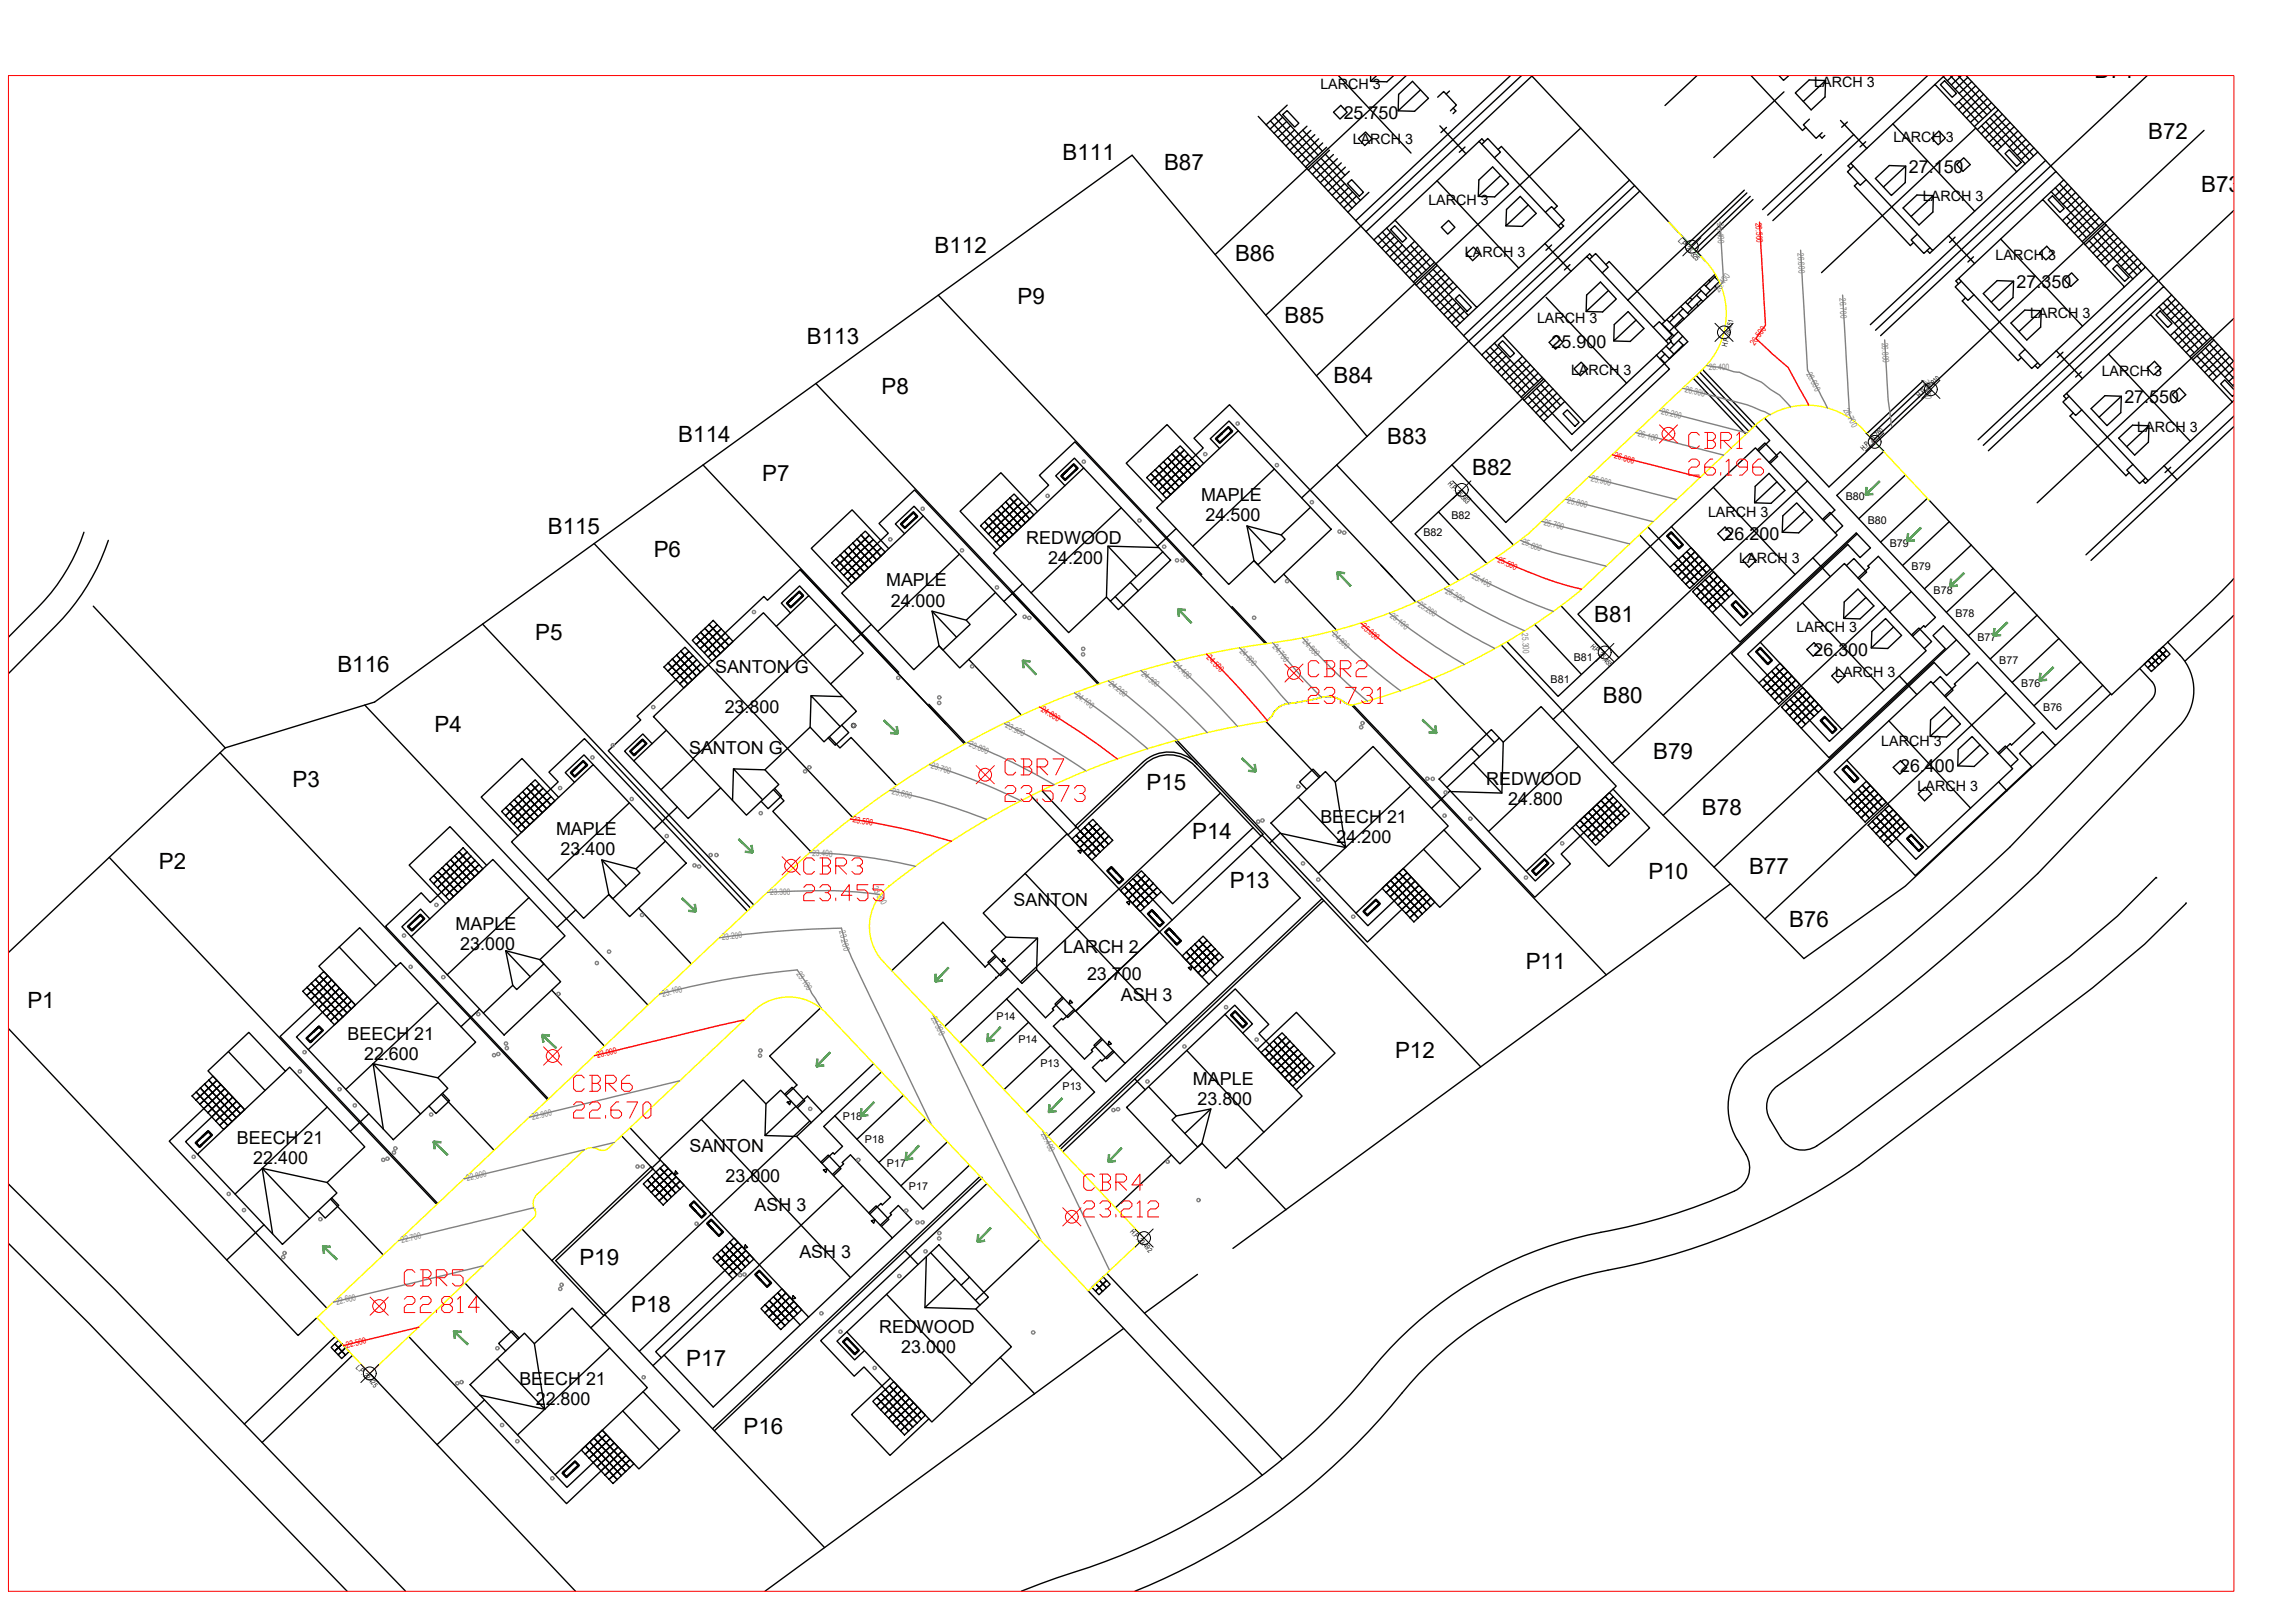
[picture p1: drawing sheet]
<svg xmlns="http://www.w3.org/2000/svg" width="420mm" height="297mm" viewBox="0 0 420 297" stroke-linecap="round" stroke-linejoin="round" font-family="sans-serif">
<defs><g id="words">
<g font-size="4.1">
<text x="383.5" y="14.3">B71</text>
<text x="194.5" y="29.2">B111</text>
<text x="393.3" y="25.4">B72</text>
<text x="213.1" y="31.1">B87</text>
<text x="403" y="35.1">B73</text>
<text x="171.1" y="46.4">B112</text>
<text x="226.1" y="47.7">B86</text>
<text x="186.3" y="55.5">P9</text>
<text x="235.2" y="59.1">B85</text>
<text x="147.7" y="63">B113</text>
<text x="244.1" y="70.1">B84</text>
<text x="161.4" y="72.2">P8</text>
<text x="124.2" y="80.9">B114</text>
<text x="254" y="81.3">B83</text>
<text x="139.6" y="88">P7</text>
<text x="269.5" y="86.9">B82</text>
<text x="100.3" y="97.6">B115</text>
<text x="119.7" y="102">P6</text>
<text x="291.8" y="113.8">B81</text>
<text x="98" y="117.1">P5</text>
<text x="61.8" y="122.9">B116</text>
<text x="293.5" y="128.7">B80</text>
<text x="79.5" y="134.1">P4</text>
<text x="302.6" y="138.8">B79</text>
<text x="53.6" y="144.1">P3</text>
<text x="209.9" y="144.6">P15</text>
<text x="311.6" y="149.2">B78</text>
<text x="218.3" y="153.5">P14</text>
<text x="29.1" y="159.1">P2</text>
<text x="301.8" y="160.8">P10</text>
<text x="320.3" y="160">B77</text>
<text x="225.2" y="162.6">P13</text>
<text x="327.5" y="169.7">B76</text>
<text x="279.3" y="177.4">P11</text>
<text x="5" y="184.5">P1</text>
<text x="255.4" y="193.6">P12</text>
<text x="106.1" y="231.5">P19</text>
<text x="115.5" y="240.1">P18</text>
<text x="125.6" y="250">P17</text>
<text x="136.1" y="262.5">P16</text>
</g>
<g font-size="3.3">
<text x="246" y="21.7">25.750</text>
<text x="349.5" y="31.7">27.150</text>
<text x="369.2" y="52.8">27.350</text>
<text x="284.1" y="63.7">25.900</text>
<text x="388.9" y="73.8">27.550</text>
<text x="219.9" y="91.7">MAPLE</text>
<text x="220.7" y="95.4">24.500</text>
<text x="187.9" y="99.6">REDWOOD</text>
<text x="315.7" y="98.8">26.200</text>
<text x="162.2" y="107.3">MAPLE</text>
<text x="191.9" y="103.2">24.200</text>
<text x="163.1" y="111">24.000</text>
<text x="332" y="120">26.300</text>
<text x="130.9" y="123.2">SANTON G</text>
<text x="132.7" y="130.4">23.800</text>
<text x="126.2" y="138.1">SANTON G</text>
<text x="272.1" y="143.7">REDWOOD</text>
<text x="347.9" y="141.3">26.400</text>
<text x="276.1" y="147.4">24.800</text>
<text x="101.8" y="152.8">MAPLE</text>
<text x="241.7" y="150.7">BEECH 21</text>
<text x="244.7" y="154.4">24.200</text>
<text x="102.6" y="156.5">23.400</text>
<text x="185.6" y="165.8">SANTON</text>
<text x="83.4" y="170.2">MAPLE</text>
<text x="84.3" y="173.9">23.000</text>
<text x="194.6" y="174.5">LARCH 2</text>
<text x="199" y="179.4">23.700</text>
<text x="205.2" y="183.2">ASH 3</text>
<text x="63.6" y="190.3">BEECH 21</text>
<text x="66.7" y="193.9">22.600</text>
<text x="218.4" y="198.6">MAPLE</text>
<text x="219.2" y="202.3">23.800</text>
<text x="43.4" y="209.4">BEECH 21</text>
<text x="46.4" y="213.1">22.400</text>
<text x="126.2" y="210.8">SANTON</text>
<text x="132.8" y="216.4">23.000</text>
<text x="138.2" y="221.6">ASH 3</text>
<text x="146.3" y="230.3">ASH 3</text>
<text x="161" y="244">REDWOOD</text>
<text x="165" y="247.6">23.000</text>
<text x="95.1" y="253.5">BEECH 21</text>
<text x="98.1" y="257.2">22.800</text>
</g>
<g font-size="2.6">
<text x="241.7" y="16.3">LARCH 3</text>
<text x="332.1" y="15.9">LARCH 3</text>
<text x="247.6" y="26.3">LARCH 3</text>
<text x="346.6" y="26">LARCH 3</text>
<text x="261.5" y="37.6">LARCH 3</text>
<text x="352" y="36.8">LARCH 3</text>
<text x="268.2" y="47">LARCH 3</text>
<text x="365.3" y="47.5">LARCH 3</text>
<text x="281.4" y="59.1">LARCH 3</text>
<text x="371.7" y="58.1">LARCH 3</text>
<text x="287.6" y="68.6">LARCH 3</text>
<text x="384.8" y="68.9">LARCH 3</text>
<text x="391.3" y="79.1">LARCH 3</text>
<text x="312.7" y="94.5">LARCH 3</text>
<text x="318.4" y="103">LARCH 3</text>
<text x="328.9" y="115.6">LARCH 3</text>
<text x="336" y="124">LARCH 3</text>
<text x="344.4" y="136.6">LARCH 3</text>
<text x="351.1" y="144.8">LARCH 3</text>
</g>
<g font-size="2">
<text x="265.7" y="95">B82</text>
<text x="337.9" y="91.6">B80</text>
<text x="341.9" y="95.8">B80</text>
<text x="260.6" y="98.2">B82</text>
<text x="346" y="100.1">B79</text>
<text x="350" y="104.4">B79</text>
<text x="354" y="108.7">B78</text>
<text x="358" y="113">B78</text>
<text x="362" y="117.2">B77</text>
<text x="283.9" y="125">B81</text>
<text x="288.1" y="120.9">B81</text>
<text x="366" y="121.5">B77</text>
<text x="370" y="125.8">B76</text>
<text x="374.1" y="130.1">B76</text>
<text x="182.4" y="186.7">P14</text>
<text x="186.5" y="191">P14</text>
<text x="190.5" y="195.2">P13</text>
<text x="194.5" y="199.5">P13</text>
<text x="154.3" y="205">P18</text>
<text x="158.3" y="209.3">P18</text>
<text x="162.4" y="213.5">P17</text>
<text x="166.4" y="217.8">P17</text>
</g>
<g font-size="1.6" fill="#808080">
<text x="314.3" y="40.9" transform="rotate(87 314.3 40.9)">26.400</text>
<text x="329.1" y="46.3" transform="rotate(86 329.1 46.3)">26.600</text>
<text x="314.7" y="53.6" transform="rotate(-56 314.7 53.6)">26.400</text>
<text x="336.8" y="54.5" transform="rotate(87 336.8 54.5)">26.700</text>
<text x="344.5" y="62.7" transform="rotate(86 344.5 62.7)">26.800</text>
<text x="308.4" y="71.7" transform="rotate(14 308.4 71.7)">26.300</text>
<text x="312.8" y="67.7" transform="rotate(1 312.8 67.7)">26.400</text>
<text x="330.7" y="68.4" transform="rotate(63 330.7 68.4)">26.600</text>
<text x="352" y="69.5" transform="rotate(82 352 69.5)">26.900</text>
<text x="304.1" y="75.8" transform="rotate(14 304.1 75.8)">26.200</text>
<text x="337.5" y="75" transform="rotate(63 337.5 75)">26.700</text>
<text x="299.8" y="79.8" transform="rotate(14 299.8 79.8)">26.100</text>
<text x="291.2" y="88" transform="rotate(15 291.2 88)">25.900</text>
<text x="286.9" y="92" transform="rotate(15 286.9 92)">25.800</text>
<text x="278.5" y="99.6" transform="rotate(22 278.5 99.6)">25.600</text>
<text x="282.6" y="96.1" transform="rotate(14 282.6 96.1)">25.700</text>
<text x="269.4" y="105.8" transform="rotate(28 269.4 105.8)">25.400</text>
<text x="254.4" y="113" transform="rotate(38 254.4 113)">25.100</text>
<text x="259.5" y="110.9" transform="rotate(35 259.5 110.9)">25.200</text>
<text x="264.5" y="108.4" transform="rotate(31 264.5 108.4)">25.300</text>
<text x="226.8" y="119.3" transform="rotate(47 226.8 119.3)">24.600</text>
<text x="232.9" y="118.3" transform="rotate(51 232.9 118.3)">24.700</text>
<text x="238.4" y="117.5" transform="rotate(48 238.4 117.5)">24.800</text>
<text x="243.8" y="116.3" transform="rotate(45 243.8 116.3)">24.900</text>
<text x="278.6" y="115.9" transform="rotate(87 278.6 115.9)">25.300</text>
<text x="202.9" y="125.3" transform="rotate(39 202.9 125.3)">24.200</text>
<text x="208.9" y="123.5" transform="rotate(41 208.9 123.5)">24.300</text>
<text x="214.8" y="121.8" transform="rotate(43 214.8 121.8)">24.400</text>
<text x="196.8" y="127.5" transform="rotate(36 196.8 127.5)">24.100</text>
<text x="177.3" y="136.6" transform="rotate(23 177.3 136.6)">23.800</text>
<text x="184" y="133.1" transform="rotate(27 184 133.1)">23.900</text>
<text x="170.4" y="140.6" transform="rotate(18 170.4 140.6)">23.700</text>
<text x="163.2" y="145.3" transform="rotate(13 163.2 145.3)">23.600</text>
<text x="148.7" y="156.6" transform="rotate(3 148.7 156.6)">23.400</text>
<text x="141" y="163.8" transform="rotate(-2 141 163.8)">23.300</text>
<text x="159.7" y="162.4" transform="rotate(62 159.7 162.4)">23.300</text>
<text x="132.2" y="172.1" transform="rotate(-7 132.2 172.1)">23.200</text>
<text x="153.6" y="170.5" transform="rotate(77 153.6 170.5)">23.200</text>
<text x="145.8" y="178.2" transform="rotate(56 145.8 178.2)">23.100</text>
<text x="121.4" y="182.4" transform="rotate(-14 121.4 182.4)">23.100</text>
<text x="170.4" y="186.2" transform="rotate(64 170.4 186.2)">23.300</text>
<text x="97.5" y="204.9" transform="rotate(-13 97.5 204.9)">22.900</text>
<text x="190.5" y="207.5" transform="rotate(64 190.5 207.5)">23.400</text>
<text x="85.5" y="216.2" transform="rotate(-14 85.5 216.2)">22.800</text>
<text x="73.6" y="227.5" transform="rotate(-14 73.6 227.5)">22.700</text>
<text x="61.6" y="238.8" transform="rotate(-14 61.6 238.8)">22.600</text>
</g>
<g font-size="1.6" fill="#f00">
<text x="321.4" y="40.8" transform="rotate(87 321.4 40.8)">26.500</text>
<text x="321.2" y="63.3" transform="rotate(-54 321.2 63.3)">26.500</text>
<text x="295.5" y="83.9" transform="rotate(14 295.5 83.9)">26.000</text>
<text x="274.1" y="102.8" transform="rotate(25 274.1 102.8)">25.500</text>
<text x="249.1" y="114.8" transform="rotate(41 249.1 114.8)">25.000</text>
<text x="220.8" y="120.4" transform="rotate(46 220.8 120.4)">24.500</text>
<text x="190.5" y="130.1" transform="rotate(32 190.5 130.1)">24.000</text>
<text x="156.1" y="150.5" transform="rotate(10 156.1 150.5)">23.500</text>
<text x="109.4" y="193.7" transform="rotate(-14 109.4 193.7)">23.000</text>
<text x="63.5" y="246.7" transform="rotate(-14 63.5 246.7)">22.500</text>
</g>
<g font-size="1.3">
<text x="307.2" y="44.1" transform="rotate(47 307.2 44.1)">L.P. 26.325</text>
<text x="316.2" y="63.6" transform="rotate(-77 316.2 63.6)">H.P. 26.451</text>
<text x="351.4" y="72.9" transform="rotate(-43 351.4 72.9)">H.P. 26.910</text>
<text x="341.1" y="82.5" transform="rotate(-43 341.1 82.5)">H.P. 26.760</text>
<text x="265" y="88.6" transform="rotate(47 265 88.6)">H.P. 25.563</text>
<text x="291.1" y="118.3" transform="rotate(47 291.1 118.3)">H.P. 25.455</text>
<text x="206.8" y="225.5" transform="rotate(47 206.8 225.5)">H.P. 23.492</text>
<text x="65.1" y="250.3" transform="rotate(47 65.1 250.3)">L.P. 22.425</text>
</g>
</g></defs>
<!-- layer: 0 -->
<g fill="none" stroke="#000" stroke-width=".25">
<path d="M235.6 19.2l-3.8 3.6 7.2 7.8M245.1 13.9l13.2 14.1M250.9 13.9v1l3 .1 1.2-1.1M252 13.9l-1.1 1M257.4 13.9l-34.9 32.7M260.1 16.5l-4.1 3.8 .1-3 2.5-2.4 2.9 3.1-2.5 2.4-3-.1M263.2 17.8l1.1-1.1 2.3 2.5-1.1 1.1M265.4 16.7l-.6 .5M266 19.8l.5 .5-.5 .5M276.5 13.9l-28.3 26.5M278.5 13.9l-12.5 11.7M280.4 13.9l31.8 33.9"/>
<path d="M280.5 13.9l-30.4 28.5 1.4 1.5M310.6 13.9l-5.8 5.4M320.6 13.9l9.4 10 .6-.6M325.7 13.9l.8 .8 .9-.8M326.6 16.8l-12.8 12M334.2 14.7l-.1 3-2.5 2.4-2.9-3.1 2.5-2.4 3 .1-4.1 3.9M352.9 13.9l-28.3 26.5M355.2 15.5l.8-.7 2.2 2.3-.8 .7zM355.8 14l7.2 7.7M355.9 13.9l-1.7 1.6M357.1 13.9l6.7 7.1M357.5 13.9l-1 .9"/>
<path d="M358.5 13.9l6.1 6.4M358.6 18.6l3.6 3.8M359 13.9l-1.8 1.7M360 13.9l5.3 5.7M360.3 14.2l-2.4 2.1M361 14.9l-2.3 2.2M361.7 15.7l-3.9 3.6M362.4 16.5l-3.8 3.6M363.2 17.2l-3.9 3.7M363.9 18l-3.9 3.6M364.6 18.8l-3.9 3.6M365.3 19.6l.5 .5"/>
<path d="M365.3 19.6l-3.8 3.6M393.1 13.9l-49.7 46.5M230.4 21.3l1.4 1.5M232.6 22.1l7.2 7.7M233.3 21.4l7.3 7.7M234.1 20.7l7.2 7.7M234.8 21.4l-2.3 2.2M234.8 21l.8-.8 2.2 2.3-.8 .8zM235.6 22.2l-2.4 2.2M236.3 23l-2.3 2.2M237 23.8l-2.3 2.1M238.5 23.8l3.6 3.9"/>
<path d="M239 30.6l.5 .5M239.3 23.1l-3.9 3.6M239.5 31.1l7.3 7.7 3.8-3.6M240 23.9l-3.9 3.6M240.3 30.4l7.2 7.7M240.7 24.6l-3.8 3.6M241.1 29.7l7.2 7.7M241.4 25.4l-3.8 3.6M241.9 29l7.2 7.7M242.1 26.2l-3.8 3.6M242.6 28.2l3.6 3.9M242.9 27l-3.9 3.6"/>
<path d="M243.4 27.5l-3.9 3.6M244.1 28.3l-3.8 3.6M244.1 20.5l1.4-1.2 1.1 1.2-1.3 1.3zM244.8 29l-3.8 3.7M245.6 29.8l-3.9 3.6M246.2 33.6l-2.3 2.1M246.3 30.6l-3.9 3.6M246.7 33.6l.8-.7 2.1 2.3-.7 .7zM246.8 38.8l1.4 1.6M246.9 34.3l-2.3 2.2M247 31.4l-3.8 3.6M247.6 35.1l-2.3 2.2"/>
<path d="M248.3 35.9l-2.3 2.1M248.7 25.4l1.3-1.2 1.2 1.2-1.3 1.2zM263.1 33.1l14.9 16M263.6 23l2.4 2.6M264.8 23.3l-1 1M266 25.6l-34.3 32.1M266 25.6l2.4 2.5M268.2 26.9l-1 1M270.7 32.9l2.6-2.3 2.9 3.1-2.6 2.3-3-.1zM270.8 25.9l.5-.5 .5 .5M271.3 26.4l1.1-1.1 2.3 2.5-1.1 1.1M274.3 27.4l.6-.6 10.2 10.9-.6 .6"/>
<path d="M274.7 32.1l-4.1 3.8M279.8 37.5l-4.1 3.8 .1-3 2.5-2.4 2.9 3.2-2.5 2.3-3-.1M282.9 38.8l1.2-1 2.3 2.5-1.1 1M289.4 23.4l-48.4 45.4M298.3 33l-30.4 28.4M299.3 34l-49 45.9M300.2 35l-30.4 28.4 1.5 1.6M319.3 34.8l-21.3 20.1M319.8 35.3l-10.2 9.7M320.4 35.9l-10.2 9.8M320.9 36.5l-10.2 9.7M331.3 21.8l-1.1 1 2.3 2.5 1.1-1"/>
<path d="M333.1 24.8l.5 .5 .5-.5M333.5 28.3l-10.8 10.1M337 22l2.4 2.6M338.2 22.3l-1 1M338.8 29.9l15.4-14.4 15 15.9-15.4 14.5zM338.8 29.9l-.5 .5 .5 .5M339.3 30.4l-1.1 1 2.4 2.5 1.1-1M339.4 24.6l-15.8 14.8M339.4 24.6l2.4 2.6M340.1 33.5l-.6 .5 10.2 10.9 .6-.5M341.6 25.9l-1.1 1M343.3 32.7l2.6-2.4 3 .1-.1 3-2.5 2.4z"/>
<path d="M346.5 22.7l15 15.9M348.9 30.4l-4.1 3.8M353.7 25.3l1.3-1.3 1.2 1.3-1.4 1.2zM353.9 35.8v3l-2.6 2.4-2.9-3.1 2.5-2.4 3 .1-4 3.8M358.2 30.1l1.3-1.2 1.2 1.2-1.3 1.3zM361.7 23.4l-28.2 26.5M362.8 23l3.6 3.9M363.5 22.3l7.3 7.7M364.3 21.6l7.2 7.7M365.1 20.8l7.2 7.7M365.8 20.1l7.3 7.7-3.9 3.6M365.8 20.1l-3.8 3.6"/>
<path d="M366.6 20.9l-3.9 3.6M367.1 28.1l.7-.7 2.2 2.3-.8 .7zM367.3 21.7l-3.9 3.6M368 22.4l-3.8 3.6M368.7 23.2l-3.8 3.6M369.4 24l-3.8 3.6M370.2 24.8l-2.3 2.1M370.9 25.5l-2.3 2.2M371.6 26.3l-2.3 2.2M372.3 27.1l-2.3 2.1M373.1 27.8l1.4 1.6M374 36.5l3.8-3.6 7.2 7.7"/>
<path d="M374.5 29.4l-32.1 30M374.5 29.4l1.9 2M375 36.6l.8-.8 2.1 2.3-.8 .8zM375.5 35.1l7.2 7.7M376.3 34.4l7.2 7.7M377.1 33.6l7.2 7.7M377.8 32.9l-1.4-1.5-32.1 30M378.4 39.7l3.6 3.8M378.5 33.7l-2.3 2.1M379.3 34.4l-2.3 2.2M380 35.2l-2.3 2.2M380.7 36l-2.3 2.2"/>
<path d="M381.4 36.8l-3.8 3.6M382.2 37.5l-3.9 3.7M382.9 38.3l-3.9 3.6M383.6 39.1l-3.8 3.6M384.3 39.8l-3.8 3.7M403.5 23.9l-50.3 47.1M409 38.5l-45.9 43M171.8 54l48.2 51.1M248.2 40.4l1.9 2M252.3 43.2l7.2 7.7M253.1 42.5l7.2 7.7M253.9 41.7l7.2 7.8"/>
<path d="M254.6 42.5l-2.3 2.2M254.6 42l.8-.7 2.1 2.3-.7 .7zM255.3 43.3l-2.3 2.2M255.4 40.3l15.4-14.4 15 16-15.4 14.4zM255.4 40.3l-3.9 3.6 7.3 7.7M256 44.1l-2.3 2.1M256.7 44.8l-2.3 2.2M258.2 44.9l3.6 3.8M258.8 51.6l.5 .6M259 44.2l-3.9 3.6M259.3 52.2l7.2 7.7 3.9-3.6M259.7 44.9l-3.8 3.6"/>
<path d="M260.1 51.5l7.2 7.7M260.4 45.7l-3.8 3.6M260.8 50.7l7.2 7.7M261.2 46.5l-3.9 3.6M261.6 50l7.2 7.7M261.9 47.2l-3.9 3.6M262.4 49.3l3.6 3.8M262.6 48l-3.8 3.6M263.1 48.6l-3.8 3.6M263.9 49.3l-3.9 3.6M263.9 41.6l1.3-1.2 1.2 1.2-1.4 1.2zM264.6 50.1l-3.9 3.6"/>
<path d="M265.3 50.9l-3.8 3.6M265.9 54.6l-2.3 2.2M266 51.7l-3.8 3.6M266.4 54.7l.8-.8 2.2 2.3-.8 .8zM266.5 59.9l1.4 1.5M266.6 55.4l-2.3 2.2M266.7 52.4l-3.8 3.6M267.4 56.2l-2.4 2.1M268.1 56.9l-2.3 2.2M268.4 46.4l1.3-1.2 1.2 1.3-1.3 1.2zM282.9 44.6l4.7 5.1M283.1 54.4l14.7 15.7"/>
<path d="M284.1 44.8l-1.1 1M285.8 40.9l.5 .5-.5 .5M287.4 48.4l-1 1M290.5 54l2.5-2.4 2.9 3.1-2.5 2.4-3-.1zM290.5 46.9l.5-.4 .5 .5M291 47.5l1.1-1.1 2.3 2.5-1.1 1M294 48.4l.6-.5 10.2 10.9M294.5 53.2l-4.1 3.8M299.5 58.6l-4.1 3.8 .1-3 2.6-2.4 2.9 3.1-2.5 2.4-3.1-.1M302.7 59.9l1.1-1 2.3 2.4-1.1 1.1M304.3 59.3l2.2 2.2M304.8 59.8l-.1 .1"/>
<path d="M305.1 58.5l1.4 1.3M306 57.7l.5 .5M307.3 59l.2 .2M307.3 57.3l1 1.1M307.7 56.1l1.5 1.5M308.1 56.5l-2.5 2.5M308.1 58.2l-2.5 2.4M308.6 55.3l1.2 1.2M309.4 54.5l.4 .3M310.6 55.7l.3 .3M310.6 54l1.2 1.2M311.1 52.9l1.5 1.5"/>
<path d="M311.4 53.2l-2.5 2.5M311.4 54.8l-2.5 2.5M312 52.1l1.1 1.1M312.8 51.3l.3 .2M313.9 52.4l.4 .4M313.9 50.7l.8 .8M314 50.2l-9.8 9.1M314.2 50.4l-1.9 2M314.7 51.5l-2.4 2.5M315 52.1l-8.4 7.9 2.4 2.5-21.3 20-8.7-9.3M351 42.9l-1.1 1 2.3 2.5 1.1-1.1M352.8 45.8l.5 .5 .5-.4"/>
<path d="M356.7 43.1l4.8 5.1M357.9 43.4l-1 1M358.6 51l15.4-14.5 14.9 16-15.4 14.4zM358.6 51l-.5 .4 .4 .6M359.1 51.5l-1.2 1 2.4 2.5 1.1-1.1M359.8 54.5l-.6 .6 10.3 10.9 .6-.6M361.3 47l-1 .9M363.1 53.7l2.5-2.3 3 .1-.1 3-2.5 2.3zM366.3 43.7l15 16M368.6 51.5l-4 3.8M373.4 46.3l1.3-1.2 1.2 1.2-1.3 1.3zM373.7 56.9l-.1 3-2.5 2.3-2.9-3.1 2.5-2.3 3 .1-4.1 3.8"/>
<path d="M377.9 51.2l1.4-1.3 1.1 1.3-1.3 1.2zM382.5 44.1l3.6 3.8M383.3 43.3l7.2 7.8M384 42.6l7.2 7.7M384.8 41.9l7.2 7.7M385 40.6l.6 .6M385 40.6l-3.8 3.6M385.6 41.2l7.2 7.7-3.9 3.6M385.6 41.2l-3.9 3.6M386.3 42l-3.9 3.6M386.8 49.2l.8-.7 2.1 2.3-.7 .7zM387 42.7l-3.8 3.6"/>
<path d="M387.7 43.5l-3.8 3.6M388.5 44.3l-3.9 3.6M389.2 45l-3.9 3.6M389.9 45.8l-2.3 2.2M390.6 46.6l-2.3 2.1M391.4 47.3l-2.4 2.2M392.1 48.1l-2.3 2.2M392.8 48.9l1.4 1.5M393.7 57.6l3.9-3.6 7.2 7.7M394.2 50.4l-32.1 30.1M394.2 50.4l1.9 2M394.7 57.6l.8-.7 2.1 2.3-.7 .7z"/>
<path d="M395.2 56.1l7.3 7.7M396 55.4l7.2 7.7M396.8 54.7l7.2 7.7M397.6 54l-1.5-1.6-32.1 30.1M398.3 54.7l-2.3 2.2M399 55.5l-2.3 2.2M399.7 56.3l-2.3 2.1M400.5 57.1l-2.4 2.1M401.2 57.8l-3.9 3.6M401.9 58.6l-3.9 3.6M402.6 59.4l-3.8 3.6M409 58.3l-23.2 21.7"/>
<path d="M149.4 70.2l51.9 54.9M226.7 78.8l-1.7-1.7-3.4 3.2 1.7 1.8M250.3 79.9l-43-51.5-138.7 100.1-27.4 8.4M250.3 79.9l-12 11.2M267.9 61.4l1.9 2M272 64.2l7.3 7.8M272.8 63.5l7.2 7.7M273.6 62.8l7.2 7.7M274.3 63.6l-2.3 2.2M274.3 63.1l.8-.7 2.2 2.3-.8 .7zM275 64.4l-2.3 2.1M275.1 61.4l15.4-14.5 15 16-15.4 14.4z"/>
<path d="M275.1 61.4l-3.8 3.6 7.2 7.7M275.7 65.1l-2.3 2.2M276.5 65.9l-2.3 2.2M278 65.9l3.6 3.9M278.5 72.7l.5 .5M278.7 65.2l-3.8 3.6M279.5 66l-3.9 3.6M279.8 72.5l3.6 3.9M280.2 66.8l-3.9 3.6M280.6 71.8l7.2 7.7 2.3-2.2M280.9 67.5l-3.8 3.6M281.3 71.1l3.6 3.8"/>
<path d="M281.6 68.3l-3.8 3.6M282.1 70.3l3.6 3.9M282.3 69.1l-3.8 3.6M282.6 69.3l-28 26.3M282.9 69.6l-3.9 3.6M283.6 70.4l-3.9 3.6M283.6 62.7l1.3-1.3 1.2 1.3-1.3 1.2zM284.3 71.2l-3.8 3.6M285 72l-3.8 3.6M285.8 72.7l-3.9 3.6M286.2 75.7l.7-.7 2.2 2.3-.8 .7zM286.5 73.5l-3.9 3.6"/>
<path d="M288.2 67.5l1.3-1.2 1.2 1.2-1.4 1.3zM303.2 65l2.4 2.5-29.9 28.1-9.9-10.5M304 65.6l.8 .8M304.8 64.8l-.9 .9M305 63.3l1.5 1.5M305.5 61.9l.5 .5-.5 .5M305.9 62.6l.6 .5M307.3 60.7l-1.5 1.5M307.3 64h.1M307.3 62.3l.9 .9M308.1 61.5l-2.5 2.5M308.1 63.1l-2.5 2.5-1.5-1.5"/>
<path d="M310 69.2l9.6 10.3M310.5 68.7l9.7 10.3M311.2 68.1l9.7 10.2M311.7 67.6l12.3 13-2.1 2M352 69.7l-10.2 9.6M352.6 70.3l-10.3 9.6M353.2 70.9l-10.3 9.7M353.7 71.4l-18.9 17.7-11.8-12.6M370.7 63.9l-1.1 1.1 2.4 2.4 1.1-1M372.6 66.9l.4 .5 .5-.5M376.4 64.2l4.9 5.1M377.7 64.5l-1.1 .9"/>
<path d="M378.3 72l15.4-14.4 15 16-15.4 14.4zM378.3 72l-.5 .5 .5 .5M378.8 72.5l-1.1 1.1 2.3 2.4 1.1-1M379.6 75.6l-.6 .5 10.2 11 .6-.6M381 68.1l-1 .9M382.8 74.8l2.6-2.4 3 .1-.1 3-2.6 2.4zM385.8 80l-12.8 12M386 64.8l15 16M388.4 72.5l-4.1 3.9M393.1 67.4l1.3-1.3 1.2 1.3-1.3 1.2zM393.4 77.9l-.1 3-2.5 2.4-2.9-3.1 2.5-2.4 3 .1-4.1 3.9M397.7 72.2l1.3-1.2 1.2 1.2-1.4 1.3z"/>
<path d="M398.1 60.7l3.6 3.9M402.2 65.1l3.6 3.9M403 64.4l6 6.4M403.3 60.1l-3.8 3.6M403.8 63.7l5.2 5.5M404.1 60.9l-3.9 3.6M404.5 63l4.5 4.7M404.8 61.7l.5 .5M404.8 61.7l-3.9 3.6M405.3 62.2l3.7 4M405.3 62.2l-3.9 3.7M406 63l-3.8 3.6"/>
<path d="M406.8 63.8l-3.9 3.6M407.5 64.5l-3.9 3.7M408.2 65.3l-3.9 3.6M408.9 66.1l-3.8 3.6M409 78.1l-26.2 24.5M409 71.3l-1.7-1.8-.8 .8 2.2 2.3 .3-.3M409 76.2l-27.1 25.3M409 68.9l-.9 .9M409 70.4l-.2 .2M409 67.5l-1.7 1.5M409 73.3l-.3 .3M15.4 97.4a35.4 35.4 0 0 1-8.5 13.8l-5.3 5.4"/>
<path d="M19.8 98.9a40.1 40.1 0 0 1-9.6 15.6l-8.6 8.8M108.8 99.5l47.3 50.1M128.7 85.1l35.8 37.9M156.1 99.4l.8-.7 .7 .7-.8 .7zM156.9 98.7l.7-.8 .8 .8-.8 .7zM157.6 99.4l.8-.7 .7 .8-.8 .7zM157.6 97.9l.8-.7 .8 .8-.8 .7zM158.4 98.7l.8-.7 .7 .7-.8 .8zM159.1 99.5l.8-.8 .7 .8-.8 .7zM160.6 99.5l2-1.9-1.7-1.8 6.5-6.1 29.9 31.5M169 94.4l-1.7-1.7-3.4 3.2 1.7 1.8M179.5 96.2l.8-.7 .7 .8-.8 .7z"/>
<path d="M180.2 97l.8-.7 .7 .7-.7 .7zM180.3 95.5l.7-.8 .8 .8-.8 .8zM181 97.7l.7-.7 .8 .8-.8 .7zM181 96.3l.8-.8 .7 .8-.8 .7zM181 94.7l.8-.7 .7 .8-.7 .7zM181.7 98.5l.8-.7 .7 .8-.8 .7zM181.7 97l.8-.7 .7 .8-.7 .7zM181.8 95.5l.7-.7 .8 .8-.8 .7zM181.8 94l.8-.7 .7 .8-.8 .7zM182.4 99.3l.8-.7 .7 .7-.8 .7zM182.5 97.8l.7-.7 .7 .7-.7 .8zM182.5 96.3l.8-.7 .7 .7-.8 .8z"/>
<path d="M182.5 94.8l.8-.7 .7 .7-.7 .8zM182.6 93.3l.7-.7 .8 .8-.8 .7zM183.2 98.6l.7-.8 .8 .8-.8 .7zM183.2 97.1l.8-.8 .7 .8-.8 .7zM183.3 95.6l.7-.8 .8 .8-.8 .7zM183.3 94.1l.8-.7 .7 .7-.8 .7zM183.3 92.6l.8-.8 .7 .8-.7 .8zM183.9 97.8l.8-.7 .7 .8-.7 .7zM184 96.3l.8-.7 .7 .8-.8 .7zM184 94.8l.8-.7 .7 .8-.7 .7zM184.1 93.4l.7-.8 .8 .8-.8 .7zM184.1 91.8l.8-.7 .7 .8-.8 .7z"/>
<path d="M184.7 97.1l.8-.7 .7 .7-.8 .8zM184.8 95.6l.7-.7 .7 .8-.7 .7zM184.8 94.1l.8-.7 .7 .8-.8 .7zM184.8 92.6l.8-.7 .7 .8-.7 .7zM184.9 91.1l.8-.7 .7 .8-.8 .7zM185.5 96.4l.7-.7 .8 .7-.8 .7zM185.5 94.9l.8-.7 .7 .7-.8 .8zM185.6 93.4l.7-.7 .8 .7-.8 .8zM185.6 91.9l.8-.7 .7 .7-.8 .8zM186.2 95.7l.8-.8 .7 .8-.7 .7zM186.3 94.2l.8-.8 .7 .8-.8 .7zM186.3 92.7l.8-.8 .7 .8-.7 .7z"/>
<path d="M187 94.9l.8-.7 .7 .8-.8 .7zM187.1 93.4l.7-.7 .8 .8-.8 .7zM187.8 94.2l.8-.7 .7 .7-.8 .8zM187.8 92.7l4.2-3.9-1.7-1.8 6.5-6.1 34.9 36.9M189.9 93.6l-6.7-7.1-7.4 7.1 6.7 7.1M198.4 85.6l-1.7-1.8-3.4 3.3 1.7 1.8M202.8 100l5.3 5.5M205.3 92.9l-16.5 15.6M209.9 87.4l.8-.7 .7 .7-.7 .8zM210.7 88.2l.7-.8 .8 .8-.8 .7zM210.7 86.7l.8-.7 .7 .7-.8 .7zM211.4 88.9l.8-.7 .7 .8-.8 .7z"/>
<path d="M211.4 87.4l.8-.7 .7 .8-.7 .7zM211.5 86l.7-.8 .8 .8-.8 .7zM211.8 92.9l14.9-14.1 17 18.1-10.3 9.7-3.8-4-4.6 4.4zM212.1 89.7l.8-.7 .7 .8-.8 .7zM212.2 88.2l.7-.7 .8 .8-.8 .7zM212.2 86.7l.8-.7 .7 .8-.8 .7zM212.2 85.2l.8-.7 .7 .8-.7 .7zM212.8 90.5l.8-.7 .7 .7-.7 .7zM212.9 89l.8-.7 .7 .7-.8 .8zM212.9 87.5l.8-.7 .7 .7-.7 .8zM213 86l.7-.7 .8 .7-.8 .8zM213 84.5l.8-.7 .7 .7-.8 .8z"/>
<path d="M213.6 89.8l.8-.8 .7 .8-.8 .7zM213.7 88.3l.7-.8 .7 .8-.7 .7zM213.7 86.8l.8-.8 .7 .8-.8 .7zM213.7 85.3l.8-.8 .7 .8-.7 .7zM213.8 83.8l.7-.7 .8 .7-.8 .7zM214.4 89l.7-.7 .8 .8-.8 .7zM214.4 87.5l.8-.7 .7 .8-.8 .7zM214.5 86l.7-.7 .7 .8-.7 .7zM214.5 84.5l.8-.7 .7 .8-.8 .7zM214.5 83.1l.8-.8 .7 .8-.7 .7zM215.1 88.3l.8-.7 .7 .8-.7 .7zM215.2 86.8l.7-.7 .8 .8-.8 .7z"/>
<path d="M215.2 85.3l.8-.7 .7 .8-.8 .7zM215.3 83.8l.7-.7 .8 .8-.8 .7zM215.3 82.3l.8-.7 .7 .8-.8 .7zM215.3 96.7l-3.4 3.3M215.9 87.6l.8-.7 .7 .7-.8 .8zM215.9 86.1l.8-.7 .7 .7-.7 .8zM216 84.6l.8-.7 .7 .7-.8 .8zM216 83.1l.8-.7 .7 .7-.7 .8zM216.7 86.9l.7-.8 .8 .8-.8 .7zM216.7 85.4l.8-.8 .7 .8-.8 .7zM216.8 83.9l.7-.8 .7 .8-.7 .7zM217.4 86.1l.8-.7 .7 .8-.7 .7z"/>
<path d="M217.5 84.6l.7-.7 .8 .8-.8 .7zM218.2 85.4l.8-.7 .7 .8-.8 .7zM218.2 83.9l2.1-1.9-1.7-1.8 6.5-6.1 29.8 31.5M220.4 84.8l-6.7-7.1-7.5 7.1 6.7 7.1M228.3 96.3l4.5 4.7M233.3 85.8l-14.9 14.2M239.9 92.8l-5.4 5.1 .8 .8-5 4.7-.7-.8-1.3-6.3 6.2 1.6M244.7 85.1l20.8 22.1M263.3 93.7l8.9 9.5M277.1 99.8l-9.5-10.1-8.5 8 8 8.5M300.1 97.9l5.6 5.9M301.7 96.4l5.6 6"/>
<path d="M306 96.4l15.4-14.4 14.9 15.9-15.3 14.5zM306 96.4l-17.1 16 7.5 8M313.7 89.2l14.9 15.9M314.5 97.7l1.3-1.2 1.2 1.2-1.3 1.2zM321.7 82.3l1.4-1.2 2.3 2.5-1.3 1.2M323.9 84.6l2-1.9 10 10.7-2.1 1.9M325.3 88.2l-4.1 3.8 3 .1 2.6-2.3-2.9-3.2-2.6 2.4-.1 3M326.4 94.4l2.5-2.4 2.9 3.2-2.5 2.3-3-.1zM330.4 93.6l-4.1 3.8M330.9 88l-46.6 43.7M333.7 95.1l1.3-1.3 2.4 2.5-1.4 1.2M340 97.7l-44.9 42"/>
<path d="M344.8 82.6l-8.5 8.1 40.1 42.8 8.6-8.1M348.8 86.9l-8.5 8M352.9 91.2l-8.6 8M353.2 91.6l33.4 35.6 10.3-9.7M356.9 95.5l-8.6 8M360.9 99.7l-8.6 8.1M390.5 85l-1.1 1 2.3 2.5 1.1-1M392.3 88l.5 .5 .5-.5M396.2 85.2l2.4 2.6M397.4 85.5l-1 1M17.1 110.9l24.1 26M88.3 114.2l49.1 52"/>
<path d="M123.9 119.9l.7-.7 .7 .7-.7 .8zM124.6 119.2l.8-.7 .7 .7-.8 .7zM125.3 119.9l.8-.7 .8 .8-.8 .7zM126.7 117.2l.8-.8 .7 .8-.7 .7zM127.5 117.9l.7-.7 .8 .8-.8 .7zM127.5 116.4l.8-.7 .7 .8-.8 .7zM128.2 118.7l.8-.7 .7 .8-.8 .7zM128.2 117.2l.8-.7 .7 .8-.7 .7zM128.3 115.7l.8-.7 .7 .8-.8 .7zM128.9 119.5l.8-.7 .7 .7-.8 .8zM129 118l.7-.7 .8 .7-.8 .8zM129 116.5l.8-.7 .7 .7-.8 .8z"/>
<path d="M129.1 115l.7-.7 .7 .7-.7 .8zM129.7 118.8l.8-.8 .7 .8-.8 .7zM129.7 117.3l.8-.8 .7 .8-.7 .7zM129.8 115.8l.7-.8 .8 .8-.8 .7zM129.8 114.3l.8-.8 .7 .8-.8 .7zM130.4 119.5l.8-.7 .7 .8-.8 .7zM130.5 118l.7-.7 .8 .8-.8 .7zM130.5 116.5l.8-.7 .7 .8-.8 .7zM130.5 115l.8-.7 .7 .8-.7 .7zM131.2 118.8l.8-.7 .7 .7-.8 .8zM131.2 117.3l.8-.7 .7 .8-.7 .7zM131.3 115.8l.7-.7 .8 .8-.8 .7z"/>
<path d="M132 118.1l.7-.7 .7 .7-.7 .7zM132 116.6l.8-.7 .7 .7-.8 .8zM132.7 117.4l.8-.8 .7 .8-.8 .7zM132.8 115.9l7-6.7 .7 .7 6-5.6 26.6 28.2M142.1 114.6l6-5.6 9.9 10.6-5.9 5.6M146.5 104.3l30.1 31.9M147 119.8l-20.1 19M148.1 109l-1.7-1.8-3.4 3.2 1.7 1.8M152.3 103l.7-.7 .8 .7-.8 .8zM153 103.8l.8-.8 .7 .8-.8 .7zM153 102.3l.8-.7 .7 .7-.7 .7zM153.1 114.3l-6 5.6"/>
<path d="M153.7 104.5l.8-.7 .7 .8-.7 .7zM153.8 103l.7-.7 .8 .8-.8 .7zM153.8 101.6l.8-.8 .7 .8-.8 .7zM154.1 108.5l14.9-14.1 17.1 18.1-10.4 9.7-3.8-4-4.6 4.4zM154.5 105.3l.7-.7 .7 .8-.7 .7zM154.5 103.8l.8-.7 .7 .8-.8 .7zM154.5 102.3l.8-.7 .7 .8-.7 .7zM154.6 100.8l.7-.7 .8 .8-.8 .7zM155.2 106.1l.7-.7 .8 .7-.8 .7zM155.2 104.6l.8-.7 .7 .7-.8 .8zM155.3 103.1l.7-.7 .8 .7-.8 .8zM155.3 101.6l.8-.7 .7 .7-.8 .8z"/>
<path d="M155.3 100.1l.8-.7 .7 .7-.7 .8zM155.9 105.4l.8-.8 .7 .8-.7 .7zM156 103.9l.8-.8 .7 .8-.8 .7zM156 102.4l.8-.8 .7 .8-.7 .7zM156.1 100.9l.7-.8 .8 .8-.8 .7zM156.7 104.6l.8-.7 .7 .8-.8 .7zM156.8 103.1l.7-.7 .7 .8-.7 .7zM156.8 101.6l.8-.7 .7 .8-.8 .7zM156.8 100.1l.8-.7 .7 .8-.7 .7zM157.5 103.9l.7-.7 .8 .7-.8 .8zM157.5 102.4l.8-.7 .7 .8-.8 .7zM157.6 100.9l.7-.7 .8 .8-.8 .7z"/>
<path d="M158.2 103.2l.8-.7 .7 .7-.7 .7zM158.3 101.7l.8-.7 .7 .7-.8 .8zM158.3 100.2l.8-.7 .7 .7-.7 .8zM159 102.5l.8-.8 .7 .8-.8 .7zM159.1 101l.7-.8 .7 .8-.7 .7zM159.5 114.3l-3.4 3.2M159.8 101.7l.7-.7 .8 .8-.8 .7zM159.8 100.2l.8-.7 .7 .8-.8 .7zM160.5 101l.8-.7 .8 .7-.8 .8zM162.7 100.4l-6.7-7.1-7.5 7.1 6.7 7.1M170.6 111.9l4.5 4.7M175.6 101.4l-14.9 14.2"/>
<path d="M181.9 101.2l16.5-15.6 15.9 16.9-5.9 5.6-1.5-1.5-3.6 3.4-.7-.7-7 6.5zM182.2 108.4l-5.3 5.1 .7 .8-5 4.7-.7-.8-1.3-6.3 6.3 1.6M185.3 108.6l15.7 16.6M187.2 106.9l-3.4 3.2M204.2 109.2l11.1 11.8M208.4 108.1l-3.7 3.5-1.4-1.6M212.2 100.2l-9.4-.2-.2 9.3M212.9 101l-6 5.6M225.6 111l6.3 6.8M235 105.1l9.7 10.2M252.8 103.4l6.4 6.8M274.8 118l20.3 21.7"/>
<path d="M280.9 114.3l8.6 9.1M285.8 110.9l8 8.5-8.6 8.1-9.3-10.1M305.7 103.8l.8-.7 .7 .8-.7 .7zM306.5 104.6l.7-.7 .7 .8-.7 .7zM306.5 103.1l.8-.7 .7 .8-.8 .7zM307.2 105.4l.7-.7 .8 .7-.8 .8zM307.2 103.9l.8-.7 .7 .7-.8 .8zM307.3 102.4l.7-.7 .8 .7-.8 .8zM307.9 106.2l.8-.8 .7 .8-.8 .7zM307.9 104.7l.8-.8 .7 .8-.7 .7zM308 103.2l.8-.8 .7 .8-.8 .7zM308 101.7l.8-.7 .7 .7-.7 .7z"/>
<path d="M308.6 106.9l.8-.7 .7 .8-.8 .7zM308.7 105.4l.7-.7 .8 .8-.8 .7zM308.7 103.9l.8-.7 .7 .8-.8 .7zM308.8 102.4l.7-.7 .8 .8-.8 .7zM308.8 101l.8-.8 .7 .8-.8 .7zM309.4 106.2l.8-.7 .7 .7-.8 .8zM309.4 104.7l.8-.7 .7 .8-.7 .7zM309.5 103.2l.8-.7 .7 .8-.8 .7zM309.5 101.7l.8-.7 .7 .8-.7 .7zM309.9 108.3l.8-.7 .7 .7-.8 .7zM310.2 105.5l.7-.7 .8 .7-.8 .7zM310.2 104l.8-.7 .7 .7-.8 .8z"/>
<path d="M310.3 102.5l.7-.7 .7 .7-.7 .8zM310.6 109l.8-.7 .7 .8-.8 .7zM310.7 107.6l.7-.8 .7 .8-.7 .7zM310.9 104.8l.8-.8 .7 .8-.7 .7zM311 103.3l.7-.8 .8 .8-.8 .7zM311.3 109.8l.8-.7 .7 .8-.8 .7zM311.4 108.3l.7-.7 .8 .8-.8 .7zM311.4 106.8l.8-.7 .7 .8-.8 .7zM311.7 104l.8-.7 .7 .8-.8 .7zM312 110.6l.8-.7 .7 .7-.7 .7zM312.1 109.1l.8-.7 .7 .7-.8 .8zM312.1 107.6l.8-.7 .7 .7-.7 .8z"/>
<path d="M312.2 106.1l.8-.7 .7 .8-.8 .7zM312.8 111.3l.7-.7 .8 .8-.8 .7zM312.8 109.9l.8-.8 .7 .8-.8 .7zM312.9 108.4l.7-.8 .8 .8-.8 .7zM312.9 106.9l.8-.7 .7 .7-.8 .7zM313 105.4l.7-.7 .8 .7-.8 .8zM313.5 112.1l5 5.4 21.3-20 2.6 2.8-1.9 1.8-2.2-2.4-21.3 19.9 5 5.4M313.5 110.6l.8-.7 .7 .8-.7 .7zM313.6 109.1l.8-.7 .7 .8-.8 .7zM313.6 107.6l.8-.7 .7 .8-.7 .7zM313.7 106.2l.8-.8 .7 .8-.8 .7zM314.3 109.9l.8-.7 .7 .8-.8 .7z"/>
<path d="M314.4 108.4l.7-.7 .7 .8-.7 .7zM314.4 106.9l.8-.7 .7 .8-.8 .7zM315 110.7l3.6 3.8 2.4-2.1M315.1 109.2l.7-.7 .8 .7-.8 .8zM315.1 107.7l.8-.7 .7 .7-.8 .8zM315.8 108.5l.8-.8 .8 .8-.8 .7zM319 102.6l1.4-1.3 1.1 1.3-1.3 1.2zM322.3 117.5l15.4-14.4 14.9 16-15.4 14.4zM322.3 117.5l-2.3 2.2 3.6 3.9M330 110.3l14.9 16M330.8 118.9l1.3-1.3 1.2 1.3-1.3 1.2zM331.9 102.1l3.2 3.4"/>
<path d="M338 103.5l1.4-1.3 2.3 2.5-1.3 1.3M340.1 105.8l2.1-1.9-.2-.3 1.9-1.8 10.4 11.2-1.9 1.8-.2-.3-2.1 1.9M341.6 109.4l-4.1 3.8 3 .1 2.6-2.4-3-3.1-2.5 2.4-.1 3M342.7 115.6l2.5-2.4 2.9 3.1-2.5 2.4-3-.1zM345.1 111.1l-40.6 38.1M346.7 114.8l-4.1 3.8M349.9 108.3l-4 3.7M349.9 116.2l1.4-1.3 2.3 2.5-1.3 1.3M358.2 117.1l-44.4 41.6M364.9 104l-8.6 8.1M368.9 108.3l-8.5 8M372.9 112.6l-8.5 8"/>
<path d="M376.9 116.9l-8.5 8M394.6 119.6l1.4-1.3 .6 .7-.6 .7-.7-.7 .7 .7-.7 .6zM396.9 117.5a14.4 14.4 0 0 1 4.1 5.5 9.4 9.4 0 0 1-2 9.8M409 105.9l-3.9 3.9-8.2 7.7M409 112.6l-8.9 8.4M40.3 137.8l59.9 63.5M41.2 136.9l-39.6 37.4M66.8 129l51.8 54.9M108.6 139.9l-1.7-1.7-3.4 3.2 1.7 1.8M119.4 136.1l-1.7-1.8-3.4 3.2 1.7 1.8M119.6 131.2l20.2-19.1 17 18.1-5.9 5.6-2.6-2.7-8.3 7.8 2.6 2.7-5.9 5.6zM121.6 122.1l.7-.7 .7 .7-.7 .7z"/>
<path d="M122 133.7l-6 5.6 10 10.5 5.9-5.6M122.3 122.8l.7-.7 .8 .8-.8 .7zM122.3 121.4l.8-.8 .7 .8-.8 .7zM123 123.6l.8-.7 .7 .7-.8 .8zM123 122.1l.8-.7 .7 .8-.7 .7zM123.1 120.6l.8-.7 .7 .8-.8 .7zM123.7 124.4l.8-.8 .7 .8-.7 .7zM123.7 124.4l-7.1 6.7 .7 .7-5.9 5.6 26.6 28.2M123.8 122.9l.7-.7 .8 .7-.8 .7zM123.8 121.4l.8-.7 .7 .7-.8 .8zM124.5 125.1l.7-.7 .7 .8-.7 .7zM124.5 123.6l.8-.7 .7 .8-.8 .7z"/>
<path d="M124.5 122.2l.8-.8 .7 .8-.7 .7zM124.6 120.7l.7-.8 .8 .8-.8 .7zM125.2 124.4l.8-.7 .7 .8-.8 .7zM125.3 122.9l.7-.7 .8 .8-.8 .7zM125.3 121.4l.8-.7 .7 .8-.8 .7zM126 123.7l.8-.7 .7 .7-.8 .8zM126 122.2l.8-.7 .7 .7-.7 .8zM126.1 120.7l.8-.7 .7 .7-.8 .8zM126.8 123l.7-.8 .7 .8-.7 .7zM126.8 121.5l.8-.8 .7 .8-.8 .7zM127 138.9l-6 5.6M127.5 122.2l.8-.7 .7 .8-.8 .7z"/>
<path d="M129.6 120.3l.8-.8 .7 .8-.7 .7zM148.5 127.3l5.7 .2M151.8 134.8l2 2.1 2-1.9 8.3 8.8M153.8 133l-5.3-5.7-.2 5.8M154.1 132.7l1.3 1.4-2.5 2.3-1.3-1.3M170.1 128.9l6.7 7.1M177.4 120.7l9.6 10.2M215.1 135.6l16.1 17.1-.3 .3-12.1-12.8a6.5 6.5 0 0 0-9.3-.3M215.5 135.5l34.8 36.9 6.4-6M219.1 139.8a7 7 0 0 0-9.9-.2l-12.3 11.6 .3 .3 12.3-11.6M231.8 132.1l9.7 10.2M233.1 130.6a3.7 3.7 0 0 1 3.3-1.9l4.6-.8a5.1 5.1 0 0 1 5.3 .8l1.2 .4 46.6 49.3"/>
<path d="M233.1 130.6l-.7 1-.6 .4M247.7 129l33.3 35.2 6.5-6.1-1.7-1.8 4.1-3.9M262.5 124.1l11.1 11.8M269.7 139.6l5.3 5.5M270.8 138.5l-5.9 5.6M274.5 135.1l-1.5-1.6-3.6 3.5M275.2 135.8l-.2 9.3-9.4-.2M289 136.6l-16.5 15.6M295.1 139.7l35.1 35.7 18.6-13.2 18.6-17.5M322 125l.8-.7 .7 .7-.8 .8zM322.7 125.8l.8-.8 .7 .8-.7 .7zM322.8 124.3l.8-.7 .7 .7-.8 .7z"/>
<path d="M323.5 126.5l.7-.7 .8 .8-.8 .7zM323.5 125l.8-.7 .7 .8-.8 .7zM323.6 123.6l.7-.8 .8 .8-.8 .7zM324.2 127.3l.8-.7 .7 .8-.8 .7zM324.2 125.8l.8-.7 .7 .8-.7 .7zM324.3 124.3l.8-.7 .7 .8-.8 .7zM324.3 122.8l.8-.7 .7 .8-.7 .7zM324.9 128.1l.8-.7 .7 .7-.8 .7zM325 126.6l.7-.7 .8 .7-.8 .8zM325 125.1l.8-.7 .7 .7-.8 .8zM325.1 123.6l.7-.7 .7 .7-.7 .8zM325.1 122.1l.8-.7 .7 .8-.8 .7z"/>
<path d="M325.7 127.4l.8-.8 .7 .8-.8 .7zM325.7 125.9l.8-.8 .7 .8-.7 .7zM325.8 124.4l.7-.8 .8 .8-.8 .7zM325.8 122.9l.8-.7 .7 .7-.8 .7zM326.2 129.4l.7-.7 .8 .8-.8 .7zM326.5 126.6l.7-.7 .7 .8-.7 .7zM326.5 125.1l.8-.7 .7 .8-.8 .7zM326.5 123.6l.8-.7 .7 .8-.7 .7zM326.9 130.2l.8-.7 .7 .7-.8 .8zM326.9 128.7l.8-.7 .7 .8-.7 .7zM327.2 125.9l.8-.7 .7 .8-.8 .7zM327.3 124.4l.7-.7 .8 .8-.8 .7z"/>
<path d="M327.6 131l.8-.8 .7 .8-.8 .7zM327.7 129.5l.7-.7 .8 .7-.8 .7zM327.7 128l.8-.7 .7 .7-.8 .8zM328 125.2l.8-.7 .7 .8-.8 .7zM328.3 131.7l.8-.7 .7 .8-.7 .7zM328.4 130.2l.8-.7 .7 .8-.8 .7zM328.4 128.8l.8-.8 .7 .8-.7 .7zM328.5 127.3l.7-.8 .8 .8-.8 .7zM329.1 132.5l.7-.7 .8 .8-.8 .7zM329.1 131l.8-.7 .7 .8-.8 .7zM329.2 129.5l.7-.7 .7 .8-.7 .7zM329.2 128l.8-.7 .7 .8-.8 .7z"/>
<path d="M329.2 126.5l.8-.7 .8 .8-.8 .7zM329.8 133.3l5 5.4 21.3-20-2.2-2.4 1.9-1.8 4.8 5.2-4.2 3.9-2.3-2.4-21.3 20 5 5.4M329.8 131.8l.8-.7 .7 .7-.7 .8zM329.9 130.3l.7-.7 .8 .8-.8 .7zM329.9 128.8l.8-.7 .7 .7-.8 .8zM330 127.3l.8-.7 .7 .8-.8 .7zM330.6 131.1l.8-.7 .7 .7-.8 .7zM330.6 129.6l.8-.8 .7 .8-.7 .8zM330.7 128.1l.8-.7 .7 .7-.8 .7zM331.3 131.8l3.6 3.9 2.3-2.2M331.4 130.4l.7-.8 .8 .8-.8 .7zM331.4 128.8l.8-.7 .7 .8-.8 .7z"/>
<path d="M332.1 129.6l.8-.7 .7 .8-.7 .7zM335.3 123.7l1.4-1.2 1.1 1.2-1.3 1.3zM338.1 139.1l15.4-14.4 15 16-15.4 14.4zM338.1 139.1l-2.3 2.2 3.6 3.8M345.8 131.9l15 16M347.7 123.7l3.2 3.4M353.9 125.1l1.3-1.3 2.3 2.5-1.3 1.3M356 127.4l2-2-.2-.2 4.2-4 10.5 11.2-4.2 4-.3-.3-2 1.9M357.4 130.9l-4 3.9 3 .1 2.5-2.4-2.9-3.1-2.6 2.4v3M358.5 137.2l2.5-2.4 3 3.1-2.6 2.4-3-.1zM362.5 136.3l-4.1 3.9M365.8 137.8l1.3-1.3 2.4 2.5-1.4 1.3"/>
<path d="M367.3 126.8l-44.2 41.4M376.3 136.4l-8.9 8.3M381 121.1l-8.6 8.1M386.4 127l-10.1 9.4-2.3-2.5-4.3 4 2.3 2.4-21.4 20-5-5.4M391.7 122.4l2.3 2.3M392.6 121.5l.7-.6 .6 .7-.7 .6zM393.2 122.2l.7-.6 .6 .7-.6 .6zM393.3 120.9l1.3-1.3 .7 .7-.7 .7-.6-.7 .6 .7-.7 .6zM393.9 121.6l.7-.6 .6 .6-.6-.6 .7-.7 .6 .7-1.4 1.3zM394 124.7a2.34 2.34 0 0 1-.1 3.3l-26 27.1a409.6 409.6 0 0 1-47.5 38.7 11.7 11.7 0 0 0-2.4 14.8M395.3 120.3l.7-.6 .6 .6-.6-.6 .6-.7 .7 .7-1.4 1.3zM399 132.8l-25.9 27.1a414.9 414.9 0 0 1-48.3 39.3 4.7 4.7 0 0 0-.7 5.8l1.9 3.2a4.7 4.7 0 0 0 7.2 1.1l3.3-2.3 42.3-31.9 8.8-7.4 7.1-7.1 .1 .1"/>
<path d="M20 156.9l60 63.5M80.2 159.5l.8-.7 .7 .8-.8 .7zM81 158.8l.7-.7 .7 .7-.7 .8zM81.7 159.6l.7-.8 .8 .8-.8 .7zM81.7 158.1l.8-.8 .7 .8-.8 .7zM82.4 158.8l.8-.7 .7 .8-.7 .7zM82.5 157.3l.7-.7 .8 .8-.8 .7zM83.2 159.6l.7-.7 .8 .7-.8 .8zM83.2 158.1l.8-.7 .7 .7-.8 .8zM83.2 156.6l.8-.7 .8 .8-.8 .7zM83.9 158.9l.8-.8 .7 .8-.7 .7zM84 157.4l.8-.7 .7 .7-.8 .7z"/>
<path d="M84 155.9l.8-.7 .7 .7-.7 .8zM84.7 159.6l.7-.7 .7 .8-.7 .7zM84.7 158.1l.8-.7 .7 .8-.8 .7zM84.8 156.7l.7-.8 .7 .8-.7 .7zM85.4 158.9l.8-.7 .7 .8-.8 .7zM85.5 157.4l.7-.7 .8 .8-.8 .7zM86.1 159.7l.8-.7 .8 .7-.8 .8zM86.2 158.2l.8-.7 .7 .7-.8 .8zM86.9 159l.8-.8 .7 .8-.7 .7zM89.1 158.4l-6.7-7.1-7.5 7 6.7 7.1M91.8 148.5l.8-.7 .7 .8-.7 .7zM92.6 149.3l.7-.7 .7 .7-.7 .8z"/>
<path d="M92.6 147.8l.8-.7 .7 .7-.8 .8zM93.3 150.1l.7-.8 .8 .8-.8 .7zM93.3 148.6l.8-.8 .7 .8-.8 .7zM93.4 147.1l.7-.8 .8 .8-.8 .7zM93.6 154.1l15-14.2 17 18.1-10.3 9.8-3.8-4.1-4.7 4.4zM94 150.8l.8-.7 .7 .8-.8 .7zM94 149.3l.8-.7 .7 .8-.7 .7zM94.1 147.8l.8-.7 .7 .8-.8 .7zM94.1 146.3l.8-.7 .7 .8-.7 .7zM94.7 151.6l.8-.7 .7 .7-.7 .8zM94.8 150.1l.7-.7 .8 .7-.8 .8zM94.8 148.6l.8-.7 .7 .7-.8 .8z"/>
<path d="M94.9 147.1l.7-.7 .8 .8-.8 .7zM94.9 145.6l.8-.7 .7 .8-.8 .7zM95.5 150.9l.8-.8 .7 .8-.8 .7zM95.5 149.4l.8-.8 .7 .8-.7 .7zM95.6 147.9l.8-.7 .7 .7-.8 .7zM95.6 146.4l.8-.7 .7 .7-.7 .8zM95.7 144.9l.7-.7 .8 .7-.8 .8zM96.3 150.1l.7-.7 .8 .8-.8 .7zM96.3 148.6l.8-.7 .7 .8-.8 .7zM96.4 147.2l.7-.8 .8 .8-.8 .7zM96.4 145.7l.8-.8 .7 .8-.8 .7zM96.4 144.2l.8-.8 .7 .8-.7 .7z"/>
<path d="M97 149.4l.8-.7 .7 .8-.7 .7zM97.1 147.9l.8-.7 .7 .8-.8 .7zM97.1 146.4l.8-.7 .7 .8-.7 .7zM97.2 144.9l.7-.7 .8 .8-.8 .7zM97.2 143.4l.8-.7 .7 .8-.8 .7zM97.8 148.7l.8-.7 .7 .7-.8 .8zM97.9 147.2l.7-.7 .7 .7-.7 .8zM97.9 145.7l.8-.7 .7 .7-.8 .8zM97.9 144.2l.8-.7 .7 .8-.7 .7zM98.6 148l.7-.8 .8 .8-.8 .7zM98.6 146.5l.8-.8 .7 .8-.8 .7zM98.7 145l.7-.7 .8 .7-.8 .7z"/>
<path d="M99.3 147.2l.8-.7 .7 .8-.7 .7zM99.4 145.7l.8-.7 .7 .8-.8 .7zM100.1 146.5l.8-.7 .7 .8-.8 .7zM100.2 145l2-1.9-1.7-1.8 6.5-6.1 29.8 31.6M102.3 145.9l-6.7-7.1-7.5 7.1 6.7 7.1M110.2 157.4l4.5 4.7M115.2 146.9l-15 14.2M121.8 154l-5.4 5 .8 .8-5 4.7-.7-.8-1.3-6.3 6.2 1.6M124 147.7l-4.3 4M134.3 140.7l-.2 5.8M140 140.9l-5.7-.2 5.3 5.7M141.6 144.5l1.9 2.1-2 1.9 6.9 7.4"/>
<path d="M141.8 144.3l1.3 1.4-2.5 2.3-1.3-1.4M187.7 159.9l9.7 10.3M188.7 145.7l6.6 6.9M190.7 144.7l7.1 7.4M196.2 153.6l.8 .8 .7-.8-.7-.7 .8-.8 .7 .8-.7-.8 .7-.7 .8 .8-.8-.8 .8-.7 .7 .8-.7-.8 .8-.7 .7 .7-3.1 2.9-.7-.7zM197 154.4l.7-.8 .8 .8-.8 .7zM197.1 151.4l-1.6 1.4M197.4 155.7l.7-.2-.3 .7zM197.7 155.1l.8-.7 .7 .8-.8 .7zM197.7 153.6l.8 .8 .7-.7-.7-.8 .8-.7 .7 .7-.7-.7 .7-.7 .8 .7-.8-.7 .8-.8 .7 .8-2.3 2.2-.7-.8zM198.4 155.9l.8-.7 .7 .7-.8 .8zM198.5 154.4l.7 .8 .8-.8-.8-.7 .8-.8 .7 .8-.7-.8 .8-.7 .7 .8-.7-.8 .7-.7 .7 .8-2.2 2.1-.8-.7z"/>
<path d="M199.1 156.7l.8-.8 .7 .8-.7 .7zM199.2 155.2l.7 .7 .8-.7-.7-.8 .7-.7 .7 .8-.7-.8 .8-.7 .7 .8-.7-.8 .7-.7 .8 .7-2.3 2.2-.7-.8zM199.9 155.9l.7 .8 .8-.7-.7-.8 .7-.7 .8 .7-.8-.7 .8-.7 .7 .7-.7-.7 .8-.8 .7 .8-2.3 2.2-.7-.8zM223.4 145.1l-36.6 34.6M229 154.8l9 9.5-16.7 15.8M229.4 151.5l-14.7 13.9-2.1-2.2M230.9 153l-34 32M231.1 152.9l40 42.3M232.7 150.6l10-9.4 1.8 1.9 6.9-6.5 13.7 14.6-.7 .7 6.7 7.1-7.5 7.1-6.7-7.2-8.7 8.2zM234.4 152.4l-2 1.9M234.5 152.5l11.9 2.6M241.7 142.1l-1.3-1.3-2.5 2.3 1.3 1.3"/>
<path d="M244.5 143.1l1.9 12-8.7-9.2M256.1 159.7l.8-.8 .7 .8-.8 .8zM258.3 143.9l-16.9 15.9M260.6 155.4l6.7 7.1M263.5 142.6l5.9-5.6 1.4 1.5 3.7-3.4 .7 .7 6.9-6.5 13.8 14.6-16.5 15.6zM264.4 151.9l-7.5 7M265.5 144.7l-3.4 3.2M282.8 156.2l1.7 1.8-3.4 3.2-1.7-1.7M288.5 150.9l.8-.8 .7 .8-.8 .7zM289.2 151.6l.8-.7 .7 .8-.8 .7zM289.3 150.1l.7-.7 .8 .8-.8 .7zM289.9 152.4l.8-.7 .7 .7-.7 .7z"/>
<path d="M290 150.9l.8-.7 .7 .7-.8 .8zM290 149.4l.8-.7 .7 .7-.7 .8zM290.7 153.1l.7-.7 .8 .8-.8 .7zM290.7 151.7l.8-.8 .7 .8-.8 .7zM290.8 150.2l.7-.8 .7 .8-.7 .7zM290.8 148.7l.8-.7 .7 .7-.8 .7zM291.4 153.9l.8-.7 .7 .8-.8 .7zM291.4 152.4l.8-.7 .7 .8-.7 .7zM291.5 150.9l.7-.7 .8 .8-.8 .7zM291.5 149.4l.8-.7 .7 .8-.8 .7zM291.6 148l.7-.8 .8 .8-.8 .7zM292.2 153.2l.7-.7 .8 .7-.8 .8z"/>
<path d="M292.2 151.7l.8-.7 .7 .8-.8 .7zM292.2 150.2l.8-.7 .8 .7-.8 .8zM292.3 148.7l.8-.7 .7 .8-.8 .7zM292.3 147.2l.8-.7 .7 .8-.7 .7zM292.9 152.5l.8-.7 .7 .7-.7 .7zM293 151l.8-.8 .7 .8-.8 .8zM293 149.5l.8-.7 .7 .7-.7 .7zM293.1 148l.7-.7 .8 .7-.8 .8zM293.1 146.5l.8-.7 .7 .7-.8 .8zM293.7 151.8l.8-.8 .7 .8-.8 .7zM293.8 150.2l.7-.7 .7 .8-.7 .7zM293.8 148.8l.8-.8 .7 .8-.8 .7z"/>
<path d="M293.8 147.3l.8-.8 .7 .8-.7 .7zM293.9 145.8l.7-.7 .8 .7-.8 .7zM294.5 151l.7-.7 .8 .8-.8 .7zM294.5 149.5l.8-.7 .7 .8-.8 .7zM294.6 148l.7-.7 .8 .8-.8 .7zM294.6 146.5l.8-.7 .7 .8-.8 .7zM295.2 150.3l.8-.7 .7 .7-.7 .8zM295.3 148.8l.8-.7 .7 .8-.8 .7zM295.3 144.4l6.7 7.1-7.5 7.1-6.7-7.1M295.3 147.3l.8-.7 .7 .7-.7 .8zM296 149.6l.8-.7 .7 .7-.8 .7zM296.1 148.1l.7-.8 .7 .8-.7 .8z"/>
<path d="M296.8 148.9l.7-.8 .8 .8-.8 .7zM337.8 146.6l.8-.7 .7 .7-.7 .8zM338.6 147.4l.7-.8 .8 .8-.8 .7zM338.6 145.9l.8-.8 .7 .8-.8 .7zM339.3 148.1l.8-.7 .7 .8-.8 .7zM339.3 146.6l.8-.7 .7 .8-.7 .7zM339.4 145.1l.8-.7 .7 .8-.8 .7zM340 148.9l.8-.7 .7 .8-.8 .7zM340.1 147.4l.7-.7 .7 .8-.7 .7zM340.1 145.9l.8-.7 .7 .8-.8 .7zM340.2 144.4l.7-.7 .8 .8-.8 .7zM340.7 149.7l.8-.7 .7 .7-.7 .7z"/>
<path d="M340.8 148.2l.7-.7 .8 .7-.8 .8zM340.8 146.7l.8-.7 .7 .7-.8 .8zM340.9 145.2l.8-.7 .7 .8-.8 .7zM340.9 143.7l.8-.7 .7 .7-.7 .8zM341.5 149l.8-.8 .7 .8-.8 .7zM341.5 147.5l.8-.8 .7 .8-.7 .7zM341.6 146l.8-.7 .7 .7-.8 .7zM341.7 144.5l.7-.8 .8 .8-.8 .8zM342 151l.8-.7 .7 .8-.8 .7zM342.3 148.2l.7-.7 .8 .8-.8 .7zM342.3 146.7l.8-.7 .7 .8-.8 .7zM342.4 145.3l.8-.8 .7 .8-.8 .7z"/>
<path d="M342.7 151.8l.8-.7 .7 .7-.7 .8zM342.8 150.3l.7-.7 .8 .8-.8 .7zM343 147.5l.8-.7 .7 .8-.7 .7zM343.1 146l.8-.7 .7 .8-.8 .7zM343.5 152.6l.7-.8 .7 .8-.7 .7zM343.5 151.1l.8-.7 .7 .7-.8 .7zM343.5 149.6l.8-.7 .7 .7-.7 .8zM343.8 146.8l.8-.7 .7 .7-.8 .8zM344.2 153.3l.7-.7 .8 .8-.8 .7zM344.2 151.8l.8-.7 .7 .8-.8 .7zM344.3 150.4l.7-.8 .8 .8-.8 .7zM344.3 148.9l.8-.8 .7 .8-.8 .7z"/>
<path d="M344.9 154.1l.8-.7 .7 .8-.8 .7zM344.9 152.6l.8-.7 .7 .8-.7 .7zM345 151.1l.8-.7 .7 .8-.8 .7zM345 149.6l.8-.7 .7 .8-.7 .7zM345.1 148.1l.8-.7 .7 .8-.8 .7zM345.7 153.4l.7-.7 .8 .7-.8 .8zM345.7 151.9l.8-.7 .7 .7-.8 .8zM345.8 150.4l.7-.7 .8 .8-.8 .7zM345.8 148.9l.8-.7 .7 .8-.8 .7zM346.4 152.7l.8-.8 .7 .8-.7 .7zM346.5 151.2l.8-.7 .7 .7-.8 .7zM346.5 149.7l.8-.7 .7 .7-.7 .8z"/>
<path d="M346.6 140.4l1.3-1.2 1.2 1.3-1.3 1.2zM347.2 153.4l3.6 3.9 2.3-2.2M347.2 151.9l.8-.7 .7 .8-.8 .7zM347.3 150.5l.7-.8 .7 .8-.7 .7zM348 151.2l.7-.7 .8 .8-.8 .7zM351.2 145.3l1.3-1.2 1.2 1.2-1.4 1.3zM365.9 143.1l1.5 1.6M57 180l.7-.8 .8 .8-.8 .7zM57.7 179.2l.8-.7 .7 .8-.7 .7zM58.4 176.8l7.4-7 6.7 7.1 .8-.7 13.8 14.5-6.9 6.6 1.8 1.9-10 9.4-15.6-16.5 8.7-8.2zM58.5 178.5l.8-.7 .7 .8-.8 .7zM59.2 179.3l.8-.7 .7 .7-.7 .8z"/>
<path d="M62.1 173.3l6.7 7.1M72.5 176.9l-7.4 7M75.3 171.4l14.9-14.1 13.2 14-4.6 4.3 3.8 4.1-10.3 9.7zM78.7 161l.7-.8 .7 .8-.7 .7zM78.7 168.2l-1.7-1.8-3.4 3.2 1.7 1.8M79.4 161.7l.7-.7 .8 .8-.8 .7zM79.4 160.2l.8-.7 .7 .8-.8 .7zM80.1 162.5l.8-.7 .7 .7-.8 .8zM80.1 161l.8-.7 .7 .7-.7 .8zM80.8 163.3l.8-.8 .7 .8-.7 .7zM80.8 163.3l-2 1.9-1.7-1.8-6.5 6.1 29.8 31.6M80.9 161.8l.7-.8 .8 .8-.8 .7z"/>
<path d="M80.9 160.3l.8-.7 .7 .7-.8 .7zM81.6 164l.7-.7 .7 .8-.7 .7zM81.6 162.5l.8-.7 .7 .8-.8 .7zM81.6 161l.8-.7 .7 .8-.7 .7zM82.3 163.3l.8-.7 .7 .8-.8 .7zM82.4 161.8l.7-.7 .8 .8-.8 .7zM82.4 160.3l.8-.7 .7 .8-.8 .7zM83.1 162.6l.8-.7 .7 .7-.8 .8zM83.1 161.1l.8-.7 .7 .7-.7 .8zM83.9 161.9l.7-.8 .7 .8-.7 .7zM83.9 160.4l.8-.8 .7 .8-.8 .7zM84.6 161.1l.8-.7 .7 .8-.8 .7z"/>
<path d="M85.4 160.4l.7-.7 .8 .8-.8 .7zM92.6 174l4.5 4.8M96.8 164.3l-14.9 14.1M105.4 166.5l-3.4 3.2M116.9 166.2l9.7 10.2M180.3 177h.1M180.4 177l-7.8-8.2-9.4 8.9M182.2 174.8l-1.4 1.3 2.4 2.5 1.4-1.3M182.3 179h.1M182.3 179l-9.4 8.9M182.4 175.1l-2 1.9M183.6 175.4l.5 .5-.7 .2z"/>
<path d="M184.2 171.5l5.7 .2-5.6 5.3M184.3 177.1l-2 1.9M189.8 177.5l16.2 17.1 15.3-14.5M189.8 177.5l-2.7 2.5-5.6-5.9 2.7-2.6-4.2-4.4 15.3-14.5 26 27.5M189.9 171.7l-.1 5.8M196.9 169.7l16.7 17.7M205.1 163l.7 .8 .8-.8-.7-.7 .8-.8 .7 .8-.7-.8 .7-.7 .8 .8-.8-.8 .8-.7 .7 .8-.7-.8 .8-.7 .7 .7-3.1 2.9-.7-.7zM205.8 163.8l.8-.8 .7 .8-.7 .7zM206.2 165.1l.7-.2-.2 .7zM206.6 164.5l.7-.7 .8 .8-.8 .7zM206.6 163l.7 .8 .8-.7-.7-.8 .8-.7 .7 .8-.7-.8 .7-.7 .7 .7-.7-.7 .8-.8 .7 .8-2.3 2.2-.7-.8zM207.3 165.3l.8-.7 .7 .7-.8 .8z"/>
<path d="M207.3 163.8l.8 .8 .7-.8-.7-.7 .8-.7 .7 .7-.7-.7 .7-.8 .8 .8-.8-.8 .8-.7 .7 .8-2.3 2.1-.7-.7zM208 166.1l.8-.8 .7 .8-.8 .7zM208.1 164.6l.7 .7 .8-.7-.8-.8 .8-.7 .7 .8-.7-.8 .8-.7 .7 .8-.7-.8 .7-.7 .8 .7-2.3 2.2-.8-.8zM208.8 165.3l.7 .8 .8-.7-.7-.8 .7-.7 .8 .7-.8-.7 .8-.7 .7 .7-.7-.7 .8-.8 .7 .8-2.3 2.2-.7-.8zM211.1 164.6l3.5 3.8M216.4 175l.7 .7 .8-.7-.7-.8 .8-.7 .7 .8-.7-.8 .7-.7 .8 .8-.8-.8 .8-.7 .7 .7-.7-.7 .8-.8 .7 .8-3.1 2.9-.7-.8zM217.1 175.7l.8-.7 .8 .8-.8 .7zM217.6 177.1l.6-.2-.2 .7zM217.9 176.5l.8-.7 .7 .7-.8 .8zM217.9 175l.8 .8 .7-.7-.7-.8 .8-.7 .7 .7-.7-.7 .7-.8 .8 .8-.8-.8 .8-.7 .7 .8-2.3 2.2-.7-.8zM218.6 177.3l.8-.8 .7 .8-.8 .7zM218.7 175.8l.7 .7 .7-.7-.7-.7 .8-.8 .7 .8-.7-.8 .8-.7 .7 .8-.7-.8 .7-.7 .7 .7-2.3 2.2-.7-.7z"/>
<path d="M219.3 178l.8-.7 .7 .8-.8 .7zM219.4 176.5l.7 .8 .8-.7-.8-.8 .8-.7 .7 .8-.7-.8 .8-.7 .7 .7-.7-.7 .7-.8 .8 .8-2.3 2.2-.8-.8zM220.1 177.3l.7 .8 .8-.7-.7-.8 .7-.7 .8 .7-.8-.7 .8-.8 .7 .8-.7-.8 .8-.7 .7 .8-2.3 2.2-.7-.8zM221.6 177.4l1.2 1.3M242 164.5l-48.2 45.5M242.3 164.8l-34.5 32.6M253 162.6l.8-.8 .8 .8-.8 .8zM253.8 163.4l.8-.8 .7 .8-.8 .7zM253.8 161.8l.8-.7 .7 .8-.7 .7zM254.5 164.1l.8-.7 .7 .8-.8 .7zM254.6 162.6l.7-.7 .7 .8-.7 .7zM254.6 161.1l.8-.7 .7 .8-.8 .7z"/>
<path d="M255.2 164.9l.8-.7 .7 .7-.8 .8zM255.2 164.9l-4.8 4.5-2.2-2.3M255.3 163.4l.7-.7 .8 .7-.8 .8zM255.3 161.9l.8-.7 .7 .7-.8 .8zM255.4 160.4l.7-.7 .7 .8-.7 .7zM255.9 165.7l.8-.8 .8 .8-.8 .7zM256 164.2l.8-.8 .7 .8-.8 .7zM256 162.7l.8-.8 .7 .8-.7 .7zM256.1 161.2l.7-.7 .8 .7-.8 .7zM256.7 166.4l.8-.7 .7 .8-.8 .7zM256.7 164.9l.8-.7 .7 .8-.7 .7zM256.8 163.4l.7-.7 .8 .8-.8 .7z"/>
<path d="M256.8 161.9l.8-.7 .7 .8-.8 .7zM256.8 160.5l.8-.8 .7 .8-.7 .7zM257.4 167.2l.8-.7 .7 .7-.8 .8zM257.5 165.7l.7-.7 .7 .7-.7 .8zM257.5 164.2l.8-.7 .7 .7-.8 .8zM257.5 162.7l.8-.7 .7 .8-.7 .7zM257.6 161.2l.7-.7 .8 .8-.8 .7zM258.1 168l.8-.8 .7 .8-.8 .7zM258.2 166.5l.7-.8 .8 .8-.8 .7zM258.2 165l.8-.8 .7 .8-.8 .7zM258.3 163.5l.7-.7 .7 .7-.7 .7zM258.3 162l.8-.7 .7 .7-.8 .8z"/>
<path d="M258.9 167.2l.8-.7 .7 .8-.8 .7zM258.9 165.7l.8-.7 .7 .8-.7 .7zM259 164.2l.7-.7 .8 .8-.8 .7zM259 162.8l.8-.8 .7 .8-.8 .7zM259.7 166.5l.7-.7 .8 .7-.8 .8zM259.7 165l.8-.7 .7 .8-.8 .7zM259.7 163.5l.8-.7 .7 .8-.7 .7zM260.4 165.8l.8-.7 .7 .7-.7 .7zM260.5 164.3l.7-.7 .8 .7-.8 .8zM261.2 165.1l.8-.8 .7 .8-.8 .7zM316.8 161.8l-81.4 59.6M400.2 165.2l-7.6 7.6-9.5 8-42.7 32.4a119.4 119.4 0 0 1-48.3 19.7 65.5 65.5 0 0 0-37.4 24.5 120.5 120.5 0 0 1-46.9 33.8"/>
<path d="M1.6 188.3l39.9 42.3 6.8-6.4M35.9 199.9l.8-.8 .7 .8-.8 .7zM36.7 199.1l.7-.7 .8 .8-.8 .7zM37.4 199.9l.8-.7 .7 .7-.8 .8zM37.4 198.4l.8-.7 .7 .7-.7 .8zM38.1 196l7.5-7.1 6.7 7.2 .7-.8 13.8 14.6-6.9 6.5 1.8 1.9-10 9.4-15.5-16.4 8.6-8.2zM38.2 199.2l.7-.8 .8 .8-.8 .7zM38.2 197.7l.8-.7 .7 .7-.8 .7zM38.9 199.9l.8-.7 .7 .8-.8 .7zM38.9 198.4l.8-.7 .7 .8-.7 .7zM39.7 199.2l.7-.7 .8 .7-.8 .8zM40.4 200l.8-.8 .7 .8-.8 .8z"/>
<path d="M41.8 192.5l6.7 7.1M52.3 196.1l-7.5 7M55.4 181.4l.8-.7 .7 .8-.7 .7zM56.2 182.2l.7-.7 .8 .7-.8 .8zM56.2 180.7l.8-.7 .7 .7-.8 .8zM56.9 183l.8-.8 .7 .8-.8 .7zM56.9 181.5l.8-.8 .7 .8-.7 .7zM57.6 183.7l.8-.7 .7 .8-.8 .7zM57.6 183.7l-6.3 6 28.8 30.6M57.7 182.2l.7-.7 .7 .8-.7 .7zM57.7 180.7l.8-.7 .7 .8-.8 .7zM58.3 184.5l.8-.7 .7 .7-.7 .8z"/>
<path d="M58.4 183l.7-.7 .8 .8-.8 .7zM58.4 181.5l.8-.7 .7 .8-.8 .7zM58.5 180l.7-.7 .8 .8-.8 .7zM59.1 185.3l.7-.8 .8 .8-.8 .7zM59.1 185.3l-4.8 4.5 2.1 2.3M59.1 183.8l.8-.7 .7 .7-.8 .7zM59.1 182.3l.8-.7 .7 .7-.7 .8zM59.2 180.8l.8-.7 .7 .7-.8 .8zM59.8 186l.8-.7 .7 .8-.8 .7zM59.8 184.5l.8-.7 .7 .8-.7 .7zM59.9 183.1l.7-.8 .8 .8-.8 .7zM59.9 181.6l.8-.8 .7 .8-.8 .7z"/>
<path d="M60 180.1l.7-.8 .7 .8-.7 .7zM60.5 186.8l.8-.7 .7 .7-.8 .8zM60.6 185.3l.7-.7 .7 .7-.7 .8zM60.6 183.8l.8-.7 .7 .8-.8 .7zM60.6 182.3l.8-.7 .7 .8-.7 .7zM60.7 180.8l.7-.7 .8 .8-.8 .7zM61.3 186.1l.7-.8 .8 .8-.8 .7zM61.3 184.6l.8-.7 .7 .7-.8 .7zM61.4 183.1l.7-.7 .8 .7-.8 .8zM61.4 181.6l.8-.7 .7 .7-.8 .8zM62 185.3l.8-.7 .7 .8-.7 .7zM62.1 183.9l.8-.8 .7 .8-.8 .7z"/>
<path d="M62.1 182.4l.8-.8 .7 .8-.7 .7zM62.8 184.6l.8-.7 .7 .8-.8 .7zM62.9 183.1l.7-.7 .7 .8-.7 .7zM63.6 183.9l.7-.7 .8 .7-.8 .8zM68.3 194.7l1.9 12M80.2 197.3l-11.9-2.6 8.7 9.2M80.2 183.5l-16.9 15.9M87.8 184.7l-3.4 3.2M93.9 180.3l-1.3-6.3 6.2 1.6 .8 .8-5 4.7-.7-.8-5.4 5.1M101 181.2l9.7 10.3M150.3 184.4l-9.4 8.9 5 5.3-2.1 1.9M160 194.7l-9.4 8.8-2.8-2.9-2 2"/>
<path d="M161.4 196.2l-8.6 8M184.3 182.8l16.1 17.1-8.5 8M188.3 187.1l-8.5 8M192.3 191.4l-8.5 8M194.5 182.5l-1.4 1.3 2.4 2.4 1.3-1.3M194.7 182.7l-2 1.9 .2 .3-1.5 1.4-5.1-5.4-10.6 10M195.9 183l.4 .5-.6 .2zM196.4 195.6l-8.6 8.1M196.6 184.7l-2 2-.2-.3-1.6 1.4 5.7 6 1.5-1.4-.2-.2 2-2M201.6 190l-1.3 1.3 2.3 2.5 1.4-1.3M203.1 190.6l.4 .5-.7 .2zM203.8 192.3l-2.1 1.9-.2-.2-1.5 1.4 2.4 2.6 3.6-3.4"/>
<path d="M209.7 199.4l-1.9-2-13.7 12.9M210.3 198.9l5 5.3-.7 .8 4.7 4.9 .7-.7 1.7-6.2-6.4 1.2M217.3 192.3l14.1 14.9M224.3 185.6l1.8-1.6 3.2 3.4-1.8 1.7M230.3 192l7-6.7 7.1 7.5-7.1 6.7M230.9 192.6l.7-.7 .8 .8-.8 .7zM231.6 193.4l.8-.7 .7 .7-.8 .8zM231.6 191.9l.8-.7 .7 .8-.7 .7zM232.3 194.2l.8-.8 .7 .8-.8 .8zM232.4 192.7l.7-.7 .7 .7-.7 .7zM232.4 191.2l.8-.7 .7 .7-.8 .8zM232.4 191.2l-1.9-2 1.8-1.7-6.2-6.5-31.6 29.8"/>
<path d="M233 195l.8-.8 .7 .8-.7 .7zM233.1 193.4l.7-.7 .8 .8-.8 .7zM233.1 192l.8-.8 .7 .8-.8 .7zM233.2 190.5l.8-.8 .7 .8-.8 .7zM233.8 195.7l.7-.7 .8 .8-.8 .7zM233.8 194.2l.8-.7 .7 .8-.8 .7zM233.8 192.7l.8-.7 .8 .8-.8 .7zM233.9 191.2l.8-.7 .7 .8-.8 .7zM234 189.7l.7-.7 .7 .8-.7 .7zM234.5 196.5l.8-.7 .7 .7-.8 .8zM234.5 195l.8-.7 .7 .7-.7 .8zM234.6 193.5l.8-.7 .7 .7-.8 .8z"/>
<path d="M234.6 192l.8-.7 .7 .8-.7 .7zM234.7 190.5l.7-.7 .8 .7-.8 .8zM235.2 197.3l.8-.8 .7 .8-.8 .7zM235.3 195.8l.7-.8 .7 .8-.7 .7zM235.3 194.3l.8-.8 .7 .8-.8 .7zM235.4 192.8l.7-.7 .7 .7-.7 .7zM235.4 191.3l.8-.8 .7 .8-.8 .8zM235.9 198l.8-.7 .7 .8-.7 .7zM236 196.5l.7-.7 .8 .8-.8 .7zM236 195l.8-.7 .7 .8-.8 .7zM236.1 193.5l.7-.7 .8 .8-.8 .7zM236.1 192.1l.8-.8 .7 .8-.8 .7z"/>
<path d="M236.7 197.3l.8-.7 .7 .7-.8 .8zM236.7 195.8l.8-.7 .8 .7-.8 .8zM236.8 194.3l.8-.7 .7 .8-.8 .7zM236.8 192.8l.8-.7 .7 .8-.7 .7zM237.5 196.6l.8-.8 .7 .8-.8 .7zM237.5 195.1l.8-.7 .7 .7-.7 .7zM237.6 193.6l.7-.7 .8 .7-.8 .8zM238.3 195.8l.7-.7 .7 .8-.7 .7zM238.3 194.4l.8-.8 .7 .8-.8 .7zM239 195.1l.8-.7 .7 .8-.8 .7zM1.6 216.7l19.5 19.4 53.2 55.1M35.2 200.6l.7-.7 .7 .7-.7 .7z"/>
<path d="M35.9 201.3l.7-.7 .8 .8-.8 .7zM36.6 202.1l.8-.7 .7 .7-.8 .8zM36.6 200.6l.8-.7 .7 .8-.7 .7zM37.3 202.9l.8-.8 .7 .8-.7 .8zM37.3 202.9l-6.3 6 28.8 30.5M37.4 201.4l.7-.7 .8 .7-.8 .7zM38.1 203.7l.7-.8 .7 .8-.7 .7zM38.1 202.1l.8-.7 .7 .8-.8 .7zM38.1 200.7l.8-.8 .7 .8-.7 .7zM38.8 204.4l.7-.7 .8 .8-.8 .7zM38.8 204.4l-4.8 4.5 2.2 2.4M38.8 202.9l.8-.7 .7 .8-.8 .7z"/>
<path d="M38.9 201.4l.7-.7 .7 .8-.7 .7zM39.5 205.2l.8-.7 .7 .7-.8 .8zM39.5 203.7l.8-.7 .7 .7-.7 .8zM39.6 202.2l.7-.7 .8 .7-.8 .8zM39.6 200.7l.8-.7 .7 .8-.8 .7zM40.2 206l.8-.8 .7 .8-.8 .7zM40.3 204.5l.7-.8 .8 .8-.8 .7zM40.3 203l.8-.8 .7 .8-.8 .7zM40.3 201.5l.8-.7 .7 .7-.7 .7zM41 205.2l.8-.7 .7 .8-.8 .7zM41 203.7l.8-.7 .7 .8-.7 .7zM41.1 202.2l.7-.7 .8 .8-.8 .7z"/>
<path d="M41.1 200.8l.8-.8 .7 .8-.8 .7zM41.8 204.5l.7-.7 .7 .7-.7 .8zM41.8 203l.8-.7 .7 .8-.8 .7zM41.8 201.5l.8-.7 .7 .8-.7 .7zM42.5 203.8l.8-.7 .7 .7-.8 .7zM42.6 202.3l.7-.7 .8 .7-.8 .8zM43.3 203.1l.8-.8 .7 .8-.8 .7zM48 213.8l1.9 12M59.9 216.4l-11.9-2.6 8.7 9.2M59.9 202.6l-16.9 15.9M60.5 219.4l9.7 10.3M60.7 219.3l1.3 1.3-2.5 2.3-1.2-1.3"/>
<path d="M67.5 203.8l-3.4 3.3M80.8 200.3l9.7 10.2M81 200.1l1.3 1.4-2.5 2.3-1.3-1.4M113.8 207.9l6.3 6.6M115.3 206.4l5.4 5.7M117.8 216.7l.8-.7 .7 .7-.7-.7 .7-.7 .7 .7-.7-.7 .8-.8 .7 .8-.7-.8 .7-.7 .8 .8 .7-.8-.7-.7-.8 .7 .8 .8-3.1 2.9zM118.5 217.5l.8-.8 .7 .8-.7-.8 .7-.7 .8 .8-.8-.8 .8-.7 .7 .8 .8-.8-.7-.7-.8 .7 .7 .8-2.3 2.1zM119.2 218.2l.8-.7 .7 .8-.7-.8 .8-.7 .7 .7-.7-.7 .7-.7 .8 .7 .7-.7-.7-.8-.8 .8 .8 .7-2.3 2.2zM120 219l.7-.7 .8 .7-.8-.7 .8-.8 .7 .8-.7-.8 .8-.7 .7 .8 .7-.7-.7-.8-.7 .7 .7 .8-2.3 2.2zM120.7 219.8l.8-.8 .7 .8-.7-.8 .7-.7 .7 .8-.7-.8 .8-.7 .7 .8 .8-.8-.8-.7-.7 .7 .7 .8-2.3 2.1zM120.9 212.3l-1.5 1.4M121.6 214.6l.7-.8 .8 .8-.8 .7z"/>
<path d="M122.3 215.3l.8-.7 .7 .8-.8 .7zM123 216.1l.8-.7 .7 .7-.8 .8zM123.7 214.3l.4 .5-.7 .2zM123.7 216.9l.8-.8 .7 .8-.7 .7zM128.4 204.9l27.3 28.9M140.1 207.8l5.7 .2M140.2 202l-.1 5.8 5.6-5.3M143.6 200.3l1.4-1.3 2.3 2.5-1.3 1.3M144.1 201.7l.7-.2-.2 .7zM145.8 208l17.6 18.6-15.4 14.5-18-19.2M148.3 205.2l-40.1 37.8M148.5 205.5l-5.6-6-2.7 2.5-4.1-4.4-15.4 14.5 9.8 10.4"/>
<path d="M150.3 212.7l1.3-1.3 2.4 2.5-1.4 1.3M150.6 203.5l-4.8 4.5M150.7 214.1l.7-.2-.2 .7zM152.4 215l2.1-2-.3-.2 1.5-1.4 7.3 7.7-1.5 1.4-.2-.3-2.1 2M152.8 204.2l-2 2 3.4 3.6-1.4 1.4-.3-.2-2 1.9M152.8 204.2l16.2 17.1 8.5-8.1M154.3 217l-15.3 14.5M165.4 200.4l-8.5 8.1M169.4 204.7l-8.5 8.1M173.5 209l-8.6 8M179.4 215.3l-48.9 46.2M179.7 215.6h.1"/>
<path d="M179.7 215.6l-14 13.3 2.4 2.5M180.7 216.6l-30.5 28.8 6.2 6.5 1.8-1.7 3.9 4.1M206.2 202.7l18.1-17.1 14.1 15-14 13.2-4.4-4.6-4 3.8zM214.5 211.4l-10.3 9.6M221.7 203l-4.8 4.4M226.4 211.9l9 9.5M318.1 208.6l1.6 2.7M319.7 211.3a4.7 4.7 0 0 1-2.2 6.7 105.9 105.9 0 0 1-24.4 7.5M1.6 227.6l14.7 14.6 47.2 49M41.5 230.6l13.1 13.8 3.4-3.3M85.2 234.9l9.6 10.2M95.7 225l5.3 5.7"/>
<path d="M97.9 221.5h.1M101 230.7l18.2-17.1 .3 .3-17.8 16.8 9.2 9.7-.4 .4zM130.5 230.2l.8-.7 .7 .8-.7-.8 .8-.7 .7 .7-.7-.7 .7-.8 .8 .8-.8-.8 .8-.7 .7 .8 .8-.7-.7-.8-.8 .7 .7 .8-2.3 2.2-.7 .7zM131.3 231l.7-.7 .8 .7-.8-.7 .8-.8 .7 .8-.7-.8 .8-.7 .7 .8 .8-.8-.8-.7-.7 .7 .7 .8-2.3 2.1zM132 231.7l.8-.7 .7 .8-.7-.8 .7-.7 .7 .8-.7-.8 .8-.7 .7 .7 .8-.7-.7-.8-.8 .8 .7 .7-2.3 2.2zM132.7 232.5l.8-.7 .7 .7-.7-.7 .7-.7 .8 .7-.8-.7 .8-.8 .7 .8 .8-.7-.7-.8-.8 .7 .7 .8-2.3 2.2zM132.7 232.5l-15.6 14.8M133.4 233.3l.8-.8 .7 .8-.7-.8 .8-.7 .7 .8-.7-.8 .7-.7 .8 .8 .7-.8-.7-.7-.8 .7 .8 .8-1.6 1.4-.7 .7zM134.2 234l-14.2 13.4 1.1 1.1M134.3 228.1l.8-.7 .7 .7-.7 .7zM135.1 228.8l.7-.7 .7 .8-.7 .7zM135.8 229.6l.7-.7 .8 .7-.8 .8z"/>
<path d="M136.4 227.8l.5 .5-.7 .2zM136.5 230.4l.8-.8 .7 .8-.8 .7zM139 231.5l-19.5 18.4M139.3 239.5l.8-.7 .7 .8-.7-.8 .7-.8 .8 .8-.8-.8 .8-.7 .7 .8-.7-.8 .8-.7 .7 .8 .8-.7-.7-.8-.8 .7 .7 .8-3.1 2.9zM143.1 237.4l.8-.7 .7 .7-.8 .7zM143.8 238.1l.8-.7 .7 .8-.8 .7zM144.5 238.9l.8-.7 .8 .7-.8 .8zM145.2 237.1l.4 .5-.6 .2zM145.3 239.7l.8-.8 .7 .8-.8 .7zM159 222l1.4-1.3 2.3 2.5-1.3 1.3M159.5 223.4l.7-.2-.2 .7zM161.2 224.2l2-1.9-.2-.3 1.5-1.4 2.4 2.6-3.5 3.4"/>
<path d="M162.3 236.9l15.6 16.5M165.7 228.9l-34.9 33M169.6 230l-.3 9.3 9.3 .3M170.4 229.3l5.6 5.9M174.9 234.1l-5.6 5.2M177.5 233.8l3.5 3.6-1.6 1.5M190.4 226.9l-11.8 11.1M199.2 236.2l31.9 33.8M199.9 235.6l1.4-1.3 .6 .7-.7 .7-.6-.7 .6 .7-.6 .6zM200.6 236.3l1.3-1.3 .7 .7-.7 .6-.7-.6 .7 .6-.7 .7zM201.3 234.3l.7-.6 .6 .7-.7 .6zM201.9 235l.7-.6 .6 .6-.6 .7z"/>
<path d="M202.6 233l32.2 34.1M219.2 233.2l-9.7 7.1M235.4 221.4l-9.7 7.1M293.1 225.5a72.4 72.4 0 0 0-43.8 27.4 114.7 114.7 0 0 1-55.8 35.9l-6.5 2.4M60.6 246.6l.7-.7 1.3 1.4-.7 .7-.6-.7 .7-.7-.7 .7zM61.3 245.9l.7-.6 1.3 1.4-.7 .6-.6-.7 .6-.6-.6 .6zM61.3 244.6l-16.6 16M61.9 248l.7-.7 .6 .7-.7 .7zM62.6 247.3l.7-.6 .6 .7-.7 .6zM64.6 248l-16.6 16M67.7 251.4l12.3 13M74.8 244.6l28.9 30.6 6.3-6"/>
<path d="M86.1 253.4l9.9-9.4 1.8 1.9 7-6.5 13.7 14.6-.8 .7 6.7 7.1-7.4 7-6.7-7-8.7 8.1zM87.9 255.3l11.8 2.6M88.7 256.2l-8.7 8.2 25.3 26.8M95.1 244.9l-1.3-1.3-2.5 2.3 1.3 1.4M97.8 245.9l1.9 12-8.7-9.2M110.7 240.6l40.3 42.6M111.6 246.7l-16.9 15.9M114 258.2l6.7 7.1M117.7 254.7l-7.4 7.1M140 240.3l.8-.7 .7 .7-.7-.7 .8-.8 .7 .8-.7-.8 .7-.7 .8 .8 .7-.8-.7-.7-.8 .7 .8 .8-.8 .7-1.5 1.4zM140.8 241l.7-.7 .8 .8-.8-.8 .8-.7 .7 .8-.7-.8 .8-.7 .7 .7 .7-.7-.7-.8-.7 .8 .7 .7-2.3 2.2zM141.5 241.8l.8-.7 .7 .7-.7-.7 .7-.7 .7 .7-.7-.7 .8-.8 .7 .8 .8-.7-.8-.8-.7 .7 .7 .8-2.3 2.2z"/>
<path d="M142.2 242.6l.8-.8 .7 .8-.7-.8 .7-.7 .8 .8-.8-.8 .8-.7 .7 .8 .8-.8-.7-.7-.8 .7 .7 .8-1.5 1.4-.8 .7zM145.2 241.2l1.3 1.3M148 241.1l-17.4 16.4-9-9.5M155 243.8l16.9-16 5.6 6-1.5 1.4 3.4 3.7-.8 .7 6.6 6.9-14.6 13.8zM155 243.8l-1.8 1.7 3.3 3.4 1.8-1.7M159.8 256.5l.7-.7 .8 .7-.8 .7zM160.5 257.2l.8-.7 .7 .8-.8 .7zM160.5 255.8l.8-.8 .8 .8-.8 .7zM161.2 258l.8-.7 .7 .8-.7 .7zM161.3 256.5l.8-.7 .7 .8-.8 .7zM161.3 255l.8-.7 .7 .8-.7 .7zM162 258.8l.7-.7 .7 .7-.7 .8z"/>
<path d="M162 257.3l.8-.7 .7 .8-.8 .7zM162.1 255.8l.7-.7 .7 .7-.7 .8zM162.1 254.3l.8-.7 .7 .8-.8 .7zM162.7 259.6l.7-.8 .8 .8-.8 .7zM162.7 258.1l.8-.7 .7 .7-.8 .7zM162.8 256.6l.7-.8 .8 .8-.8 .8zM162.8 255.1l.8-.7 .7 .7-.8 .7zM162.9 253.6l.7-.7 .7 .7-.7 .8zM163 252.2l-7.1 6.7 7 7.5 7.2-6.7M163.4 258.8l.8-.7 .8 .8-.8 .7zM163.5 257.4l.8-.8 .7 .8-.8 .7zM163.5 255.8l.8-.7 .7 .8-.7 .7z"/>
<path d="M163.6 254.4l.7-.8 .8 .8-.8 .7zM164.2 259.6l.8-.7 .7 .7-.8 .8zM164.2 258.1l.8-.7 .7 .8-.7 .7zM164.3 256.6l.7-.7 .8 .8-.8 .7zM164.3 255.1l.8-.7 .7 .8-.8 .7zM165 258.9l.7-.7 .7 .7-.7 .7zM165 257.4l.8-.7 .7 .7-.8 .8zM165 255.9l.8-.7 .7 .7-.7 .8zM165.7 259.6l.7-.7 .8 .8-.8 .7zM165.7 258.2l.8-.8 .7 .8-.8 .7zM165.8 256.7l.7-.8 .7 .8-.7 .7zM166.4 258.9l.8-.7 .7 .8-.7 .7z"/>
<path d="M166.5 257.4l.7-.7 .8 .8-.8 .7zM167.2 259.7l.7-.7 .8 .7-.8 .8zM167.2 258.2l.8-.7 .7 .7-.8 .8zM167.9 259l.8-.8 .7 .8-.7 .7zM183.1 248.4l6.3 6.7M189.4 255.1l-49.3 36.1M205.7 243.1l-16.3 12M106.4 265.4l.8-.7 .7 .7-.8 .7zM107.1 266.1l.8-.7 .7 .8-.7 .7zM107.2 264.7l.8-.8 .7 .8-.8 .7zM107.9 266.9l.7-.7 .8 .8-.8 .7zM107.9 265.4l.8-.7 .7 .8-.8 .7z"/>
<path d="M108 263.9l.7-.7 .8 .8-.8 .7zM108.6 267.7l.8-.7 .7 .7-.8 .7zM108.6 267.7l-4.8 4.5-2.2-2.3M108.6 266.2l.8-.7 .7 .7-.7 .8zM108.7 264.7l.8-.7 .7 .7-.8 .8zM108.7 263.2l.8-.7 .7 .7-.7 .8zM109.3 268.4l.8-.7 .7 .8-.8 .7zM109.4 267l.7-.8 .8 .8-.8 .7zM109.4 265.5l.8-.8 .7 .8-.8 .7zM109.5 264l.7-.8 .8 .8-.8 .7zM109.5 262.5l.8-.7 .7 .7-.8 .7zM110 269.2l.8-.7 .7 .7-.7 .8z"/>
<path d="M110.1 267.7l.8-.7 .7 .8-.8 .7zM110.1 266.2l.8-.7 .7 .8-.7 .7zM110.2 264.7l.8-.7 .7 .8-.8 .7zM110.2 263.2l.8-.7 .7 .8-.7 .7zM110.8 270l.7-.8 .8 .8-.8 .7zM110.8 268.5l.8-.7 .7 .7-.8 .7zM110.9 267l.7-.7 .8 .7-.8 .8zM110.9 265.5l.8-.7 .7 .7-.8 .8zM111 264l.7-.7 .7 .8-.7 .7zM111.5 270.7l.8-.7 .7 .8-.8 .7zM111.5 269.2l.8-.7 .7 .8-.7 .7zM111.6 267.8l.8-.8 .7 .8-.8 .7z"/>
<path d="M111.6 266.3l.8-.8 .7 .8-.7 .7zM111.7 264.8l.7-.7 .8 .7-.8 .7zM112.3 270l.7-.7 .7 .8-.7 .7zM112.3 268.5l.8-.7 .7 .8-.8 .7zM112.4 267l.7-.7 .8 .8-.8 .7zM112.4 265.5l.8-.7 .7 .8-.8 .7zM113 269.3l.8-.7 .7 .7-.8 .8zM113.1 267.8l.8-.7 .7 .8-.8 .7zM113.1 266.3l.8-.7 .7 .7-.7 .8zM113.8 268.6l.8-.7 .7 .7-.8 .7zM113.9 267.1l.7-.8 .7 .8-.7 .8zM114.6 267.9l.7-.8 .8 .8-.8 .7z"/>
<path d="M163.4 260.3l.8-.7 .7 .8-.8 .7zM164.1 261.1l.8-.7 .7 .7-.7 .8zM164.9 261.9l.7-.8 .7 .8-.7 .7zM164.9 260.4l.8-.8 .7 .8-.8 .7zM165.6 261.1l.8-.7 .7 .8-.8 .7zM166.4 260.4l.8-.7 .7 .8-.8 .7z"/>
<circle cx="156.3" cy="132.8" r=".39"/>
</g>
<g fill="none" stroke="#000" stroke-width=".36">
<path d="M225.2 79.2l.3-.2zM225.5 79l.1-.1-.7-.8-2.3 2.2 .7 .8 1.9-1.8M165 95.9l2.2-2.1 .7 .7-2.2 2.1zM165 95.8l1-.9zM167.5 94.8l.4-.2zM167.9 94.6l.1-.1-.8-.8-2.3 2.2 .8 .8 1.9-1.8M194.4 87.1l2.2-2.1 .6 .7-2.2 2.1zM194.4 87l1-.8zM196.9 86l.3-.2zM197.2 85.8l.1-.1-.7-.8-2.3 2.2 .7 .8 1.9-1.9M222.7 80.3l2.2-2.1 .6 .7-2.2 2.1zM222.7 80.2l1-.9z"/>
<path d="M305.3 98.1l.7-.6 2 2.2-.7 .6zM306 97.5l.3 .3zM306 97.5l-.1-.1-.7 .7 2.2 2.3 .7-.7-1.8-1.9M306.3 99.3l1 1zM144.1 110.4l2.2-2.1 .7 .7-2.2 2.1zM144.1 110.3l1-.9zM146.7 109.3l.3-.2zM147 109.1l.1-.1-.8-.8-2.3 2.2 .8 .8 1.9-1.8M317.1 110.7l.7-.6 2 2.2-.6 .7zM317.1 110.8l.9 1zM319.6 112l.3 .2zM319.6 111.9l-1.8-1.9-.8 .7 2.2 2.3 .8-.7-.2-.1"/>
<path d="M321.6 119.3l.7-.7 2 2.2-.7 .7zM322.3 118.6l.3 .4zM322.3 118.6l-.1-.1-.7 .8 2.2 2.3 .7-.7-1.8-2M115.4 137.5l2.2-2.1 .7 .7-2.2 2.1zM116.1 138.1l.4-.2zM116.4 137.9l2-1.8-.8-.8-2.3 2.2 .8 .8 .1-.1M116.6 136.3l1-.8zM322.7 120.5l.9 1zM333.4 131.9l.7-.6 2 2.2-.7 .6zM333.4 132l.9 1zM335.9 133.1l.2 .3zM335.9 133.1l-1.8-1.9-.8 .7 2.2 2.3 .7-.7-.1-.1"/>
<path d="M104.6 141.4l2.2-2.1 .6 .7-2.2 2.1zM104.6 141.3l1-.9zM107.1 140.3l.3-.2zM107.4 140.1l.1-.1-.7-.8-2.3 2.2 .7 .8 1.9-1.8M202.8 159.4l.7-.6 2 2.2-.6 .6zM203.5 158.8l1 1zM280.6 159.4l2.2-2.1 .6 .7-2.2 2.1zM280.6 159.3l.3-.2zM280.9 159l1.9-1.8 .7 .8-2.3 2.2-.7-.8 .1-.1M282.4 158.9l1-.8zM337.4 140.9l.7-.7 2 2.2-.6 .7zM338.2 140.2l.2 .4z"/>
<path d="M338.2 140.2l-.1-.1-.8 .8 2.2 2.3 .8-.7-1.9-2M338.5 142.1l.9 1zM349.2 153.5l.7-.6 2.1 2.2-.7 .6zM349.2 153.6l1 .9zM351.7 154.7l.3 .2zM351.7 154.7l-1.8-2-.8 .8 2.2 2.3 .8-.7-.1-.1M74.8 169.6l2.2-2.1 .6 .7-2.2 2zM75.5 170.2l.2-.3zM75.8 170l1.9-1.9-.7-.7-2.3 2.2 .7 .7 .1-.1M75.9 168.4l1-.9zM204.5 161.3l-1.8-1.9 .8-.7 2.2 2.3-.8 .7-.1-.1M204.6 161.3l.2 .3z"/>
<path d="M210.2 167.3l.7-.7 2.1 2.2-.7 .7zM210.9 166.7l1 .9zM211.9 169.2l-1.8-2 .8-.7 2.2 2.4-.8 .7-.1-.1M212 169.1l.2 .4zM213.4 170.6l.7-.6 2 2.2-.6 .6zM214.1 170l.9 1zM215.1 172.5l-1.8-1.9 .7-.7 2.2 2.3-.7 .7-.2-.1M215.1 172.5l.3 .3zM249.7 166.8l2.2-2.1 .6 .7-2.2 2.1zM249.7 166.7l.3-.3zM250 166.5l1.9-1.9 .7 .8-2.3 2.2-.7-.8 .1-.1M251.5 166.4l1-.9z"/>
<path d="M56.2 190l2.2-2.1 .6 .7-2.2 2.1zM56.9 190.6l.3-.2zM57.2 190.4l1.9-1.8-.7-.8-2.3 2.2 .7 .8 .1-.1M57.3 188.9l1.1-1zM225.4 185.8l.7-.7 2.1 2.2-.7 .7zM225.4 185.9l-.1-.1 .8-.8 2.2 2.4-.8 .7-1.8-2M225.5 185.8l.2 .3zM227.3 186.3l.9 1zM35.9 209.2l2.2-2.1 .6 .7-2.2 2zM36.6 209.8l.3-.2zM36.9 209.6l1.9-1.9-.7-.7-2.3 2.2 .7 .7 .1-.1M37 208l1.1-.9z"/>
<path d="M126.4 220.6l.6-.7 2.1 2.2-.7 .7zM126.4 220.6l.9 1zM128.8 221.8l.3 .2zM128.9 221.8l-1.9-2-.7 .8 2.2 2.3 .7-.7-.1-.2M129.5 224l1 .9zM129.5 223.9l.7-.6 2.1 2.2-.7 .6zM132 225.2l.2 .2zM132 225.1l-1.8-1.9-.8 .7 2.2 2.3 .8-.7-.1-.1M138.3 233.3l.7-.7 2.1 2.2-.7 .7zM138.4 233.3l.9 1zM140.8 234.5l.3 .2zM140.8 234.4l-1.8-1.9-.8 .7 2.2 2.3 .8-.7-.1-.1"/>
<path d="M154.4 245.6l.7-.7 2.1 2.2-.7 .7zM155.1 245l.3 .2zM155.2 244.9l-.1-.1-.8 .8 2.2 2.3 .8-.8-1.9-1.9M155.5 246.8l.9 1zM103.1 269.6l2.2-2.1 .6 .7-2.2 2.1zM103.1 269.5l.2-.3zM103.3 269.2l2-1.8 .7 .8-2.3 2.2-.7-.8 .1-.1M104.9 269.2l1-1z"/>
</g>
<g fill="none" stroke="#808080" stroke-width=".25">
<circle cx="226.6" cy="77.5" r=".29"/>
<circle cx="163" cy="98.7" r=".29"/>
<circle cx="168.9" cy="93.1" r=".29"/>
<circle cx="191.8" cy="90.7" r=".29"/>
<circle cx="198.4" cy="84.5" r=".29"/>
<circle cx="208.6" cy="95.3" r=".29"/>
<circle cx="220.6" cy="83.1" r=".3"/>
<circle cx="233.8" cy="85.1" r=".3"/>
<circle cx="240.2" cy="91.9" r=".29"/>
<circle cx="245.2" cy="97.3" r=".29"/>
<circle cx="246.1" cy="97.5" r=".3"/>
<circle cx="138" cy="112" r=".3"/>
<circle cx="176.1" cy="100.7" r=".3"/>
<circle cx="182.5" cy="107.5" r=".29"/>
<circle cx="187.6" cy="112.9" r=".29"/>
<circle cx="188.4" cy="113.1" r=".29"/>
<circle cx="198.3" cy="119.8" r=".29"/>
<circle cx="198.3" cy="118.8" r=".29"/>
<circle cx="213.1" cy="100.1" r=".29"/>
<circle cx="215.5" cy="102.6" r=".29"/>
<circle cx="216.5" cy="102.6" r=".29"/>
<circle cx="229.6" cy="113.1" r=".29"/>
<circle cx="235.6" cy="106.3" r=".29"/>
<circle cx="108.5" cy="138.6" r=".29"/>
<circle cx="112.2" cy="136.4" r=".29"/>
<circle cx="119.6" cy="129.4" r=".29"/>
<circle cx="156.3" cy="132.8" r=".29"/>
<circle cx="164.4" cy="124.1" r=".29"/>
<circle cx="171.9" cy="128.7" r=".29"/>
<circle cx="172" cy="127.6" r=".29"/>
<circle cx="178" cy="121.9" r=".29"/>
<circle cx="249.2" cy="133.1" r=".29"/>
<circle cx="249.5" cy="132.3" r=".29"/>
<circle cx="102.5" cy="144.2" r=".29"/>
<circle cx="115.7" cy="146.2" r=".3"/>
<circle cx="122.1" cy="153" r=".29"/>
<circle cx="127.1" cy="158.4" r=".3"/>
<circle cx="128" cy="158.6" r=".29"/>
<circle cx="130.1" cy="156.5" r=".29"/>
<circle cx="131.2" cy="156.5" r=".29"/>
<circle cx="139.3" cy="148.8" r=".29"/>
<circle cx="147.4" cy="141.2" r=".29"/>
<circle cx="148.2" cy="140.4" r=".29"/>
<circle cx="230.3" cy="150.4" r=".29"/>
<circle cx="231.1" cy="150.2" r=".29"/>
<circle cx="237.7" cy="144" r=".29"/>
<circle cx="238.5" cy="158" r=".29"/>
<circle cx="261.3" cy="142.5" r=".3"/>
<circle cx="262.3" cy="142.5" r=".29"/>
<circle cx="264.5" cy="149.3" r=".29"/>
<circle cx="264.6" cy="145" r=".29"/>
<circle cx="269.2" cy="149.8" r=".29"/>
<circle cx="286" cy="154.4" r=".29"/>
<circle cx="74" cy="171.2" r=".29"/>
<circle cx="75.2" cy="176.9" r=".29"/>
<circle cx="79.9" cy="165.6" r=".29"/>
<circle cx="81.2" cy="178.8" r=".29"/>
<circle cx="109.3" cy="176.3" r=".29"/>
<circle cx="111.5" cy="174.2" r=".29"/>
<circle cx="117.5" cy="167.5" r=".29"/>
<circle cx="241.3" cy="161" r=".29"/>
<circle cx="247.7" cy="167.8" r=".29"/>
<circle cx="279.4" cy="160.6" r=".29"/>
<circle cx="54.9" cy="196.1" r=".29"/>
<circle cx="55.8" cy="192.6" r=".29"/>
<circle cx="62.2" cy="199.4" r=".29"/>
<circle cx="87.6" cy="185.6" r=".29"/>
<circle cx="90.4" cy="193.1" r=".29"/>
<circle cx="91.2" cy="192.9" r=".29"/>
<circle cx="92.6" cy="191" r=".3"/>
<circle cx="92.8" cy="191.8" r=".29"/>
<circle cx="102.2" cy="181.9" r=".29"/>
<circle cx="139.1" cy="193.2" r=".3"/>
<circle cx="139.2" cy="192.3" r=".29"/>
<circle cx="210.1" cy="197.9" r=".29"/>
<circle cx="216.8" cy="191.5" r=".29"/>
<circle cx="224.5" cy="184.3" r=".29"/>
<circle cx="230.1" cy="190.3" r=".3"/>
<circle cx="35.5" cy="211.7" r=".29"/>
<circle cx="41.9" cy="218.5" r=".29"/>
<circle cx="65" cy="202.3" r=".29"/>
<circle cx="70.2" cy="212.3" r=".29"/>
<circle cx="70.9" cy="212.1" r=".29"/>
<circle cx="72.1" cy="210.9" r=".29"/>
<circle cx="72.4" cy="210.2" r=".29"/>
<circle cx="78.9" cy="204" r=".29"/>
<circle cx="116.7" cy="213.5" r=".29"/>
<circle cx="117.6" cy="213.5" r=".29"/>
<circle cx="148.3" cy="202.9" r=".29"/>
<circle cx="157.1" cy="212.3" r=".29"/>
<circle cx="203.8" cy="203.2" r=".29"/>
<circle cx="204.7" cy="203" r=".3"/>
<circle cx="213.8" cy="212.6" r=".29"/>
<circle cx="219.4" cy="219.6" r=".3"/>
<circle cx="44.7" cy="221.5" r=".29"/>
<circle cx="51.8" cy="230.1" r=".29"/>
<circle cx="52.1" cy="229.3" r=".29"/>
<circle cx="58.6" cy="223.1" r=".3"/>
<circle cx="102.6" cy="235.9" r=".29"/>
<circle cx="102.8" cy="235.1" r=".29"/>
<circle cx="127.5" cy="224" r=".3"/>
<circle cx="135.5" cy="233.4" r=".29"/>
<circle cx="136.3" cy="233.2" r=".29"/>
<circle cx="164.6" cy="233.5" r=".29"/>
<circle cx="165.9" cy="221.6" r=".29"/>
<circle cx="168" cy="223.7" r=".29"/>
<circle cx="168.9" cy="223.7" r=".3"/>
<circle cx="169.4" cy="229" r=".3"/>
<circle cx="171.9" cy="226.7" r=".29"/>
<circle cx="172" cy="225.7" r=".29"/>
<circle cx="83.7" cy="253.2" r=".29"/>
<circle cx="84.5" cy="252.9" r=".29"/>
<circle cx="91.1" cy="246.8" r=".3"/>
<circle cx="117.8" cy="252.1" r=".29"/>
<circle cx="150.4" cy="240.4" r=".3"/>
<circle cx="153.9" cy="243.7" r=".29"/>
<circle cx="160.1" cy="250.4" r=".3"/>
<circle cx="189.1" cy="243.9" r=".29"/>
<circle cx="91.9" cy="260.8" r=".3"/>
<circle cx="94.7" cy="263.8" r=".29"/>
<circle cx="101.1" cy="270.6" r=".29"/>
</g>
<!-- layer: road -->
<path d="M305.5 40.6l6.7 7.2a14.1 14.1 0 0 1-.6 19.9M311.6 67.7l-30.9 29.2a95.4 95.4 0 0 1-51.1 21.2 159.3 159.3 0 0 0-84.2 40.5M321.2 78a14.1 14.1 0 0 1 19.9 .6l12.1 13M321.2 78l-32.1 30.3a108.2 108.2 0 0 1-41.6 20.8l-.8-.2a5.4 5.4 0 0 0-4.9-1.2l-3.1 .6-3 .5M231.8 132a145.3 145.3 0 0 0-69.1 30.3M235.7 128.8a4.1 4.1 0 0 0-3 2.5l-.9 .7M145.4 158.6l-87.4 82.5 9.7 10.3 30-28.5a1.15 1.15 0 0 0 .2-1.5M138 185l-26.9 25.3-.6 .2-1-.1a2.34 2.34 0 0 0-2.8 .3l-8.4 7.9M98.3 218.6a2.34 2.34 0 0 0-.4 2.8M97.9 221.5h.1" fill="none" stroke="#ff0" stroke-width=".25"/>
<!-- layer: Kinley - CONTOURS_NORMAL -->
<g fill="none" stroke="#808080" stroke-width=".25">
<path d="M314.9 40.6l.6 10.7-.5 .8M329.6 45.8l1.2 19.1a6.7 6.7 0 0 0 1.2 4.8l2.6 5M337.3 54l1.3 22 .4 .8M299.4 79.2l16.2 4.1M303.8 75.1l16.1 4.1M308.1 71l11.7 3.1 3.3 1.3 1 .5M312.4 66.9l2.5 .3 2.5 .8 1 .1 4.1 1.8 1.6 1.4a12.9 12.9 0 0 1 3.8 3.2M345 62.2l.3 4.3a81.8 81.8 0 0 0 1 11.5M352.7 70.4l.2 1.4 .3-.2M278.3 98.9a47.1 47.1 0 0 0 8 2.7l7.8 2M282.2 95.4l16.2 4.2M286.6 91.3l16.1 4.2"/>
<path d="M290.9 87.3l16.1 4.1M226.9 118.5l4.3 4.7 4.7 5.6M233 117.6a118.6 118.6 0 0 0 8.9 10M238.5 116.7a113.2 113.2 0 0 0 11.9 11.7M243.9 115.5a114.9 114.9 0 0 0 12.5 11M254.4 112.2a110.8 110.8 0 0 0 13.7 9.4M259.5 110.1a112.2 112.2 0 0 0 14.2 8.6M264.4 107.7a115.8 115.8 0 0 0 14.7 7.8M269.2 105a111.5 111.5 0 0 0 15.2 6.9M170.1 139.9a110.6 110.6 0 0 1 16.8 6.7M177.1 135.9l4.8 2.1a111 111 0 0 1 11.1 5.6M183.8 132.4l3.3 1.7a115.5 115.5 0 0 1 11.7 7"/>
<path d="M196.7 126.8l2.1 1.4a128.6 128.6 0 0 1 11.3 8.8M202.9 124.6l6.5 5.3 6.1 5.6M208.9 122.7a162.1 162.1 0 0 1 12.1 11.4M214.8 121.1l.8 .7a159.8 159.8 0 0 1 10.9 11.1M148.3 156a94.5 94.5 0 0 1 19.3 2.5M162.9 144.6a103.3 103.3 0 0 1 17.8 5.4M131.7 171.6a186.5 186.5 0 0 1 22.4-1.7 22.3 22.3 0 0 0 1.8 5.3l14.6 30.7M140.5 163.3a106 106 0 0 1 16.3-.1l4.2 .5 .1 .2M120.8 181.9a143.8 143.8 0 0 1 25.2-4.3l.1 .1a13.8 13.8 0 0 1 2.1 3.3l2.2 3.7M124.5 197.8l-27.6 6.7M170.7 185.6l20 41.6M107.1 210.4l-22.2 5.4"/>
<path d="M112.5 209.1l-4 .9M190.8 206.9l12.4 25.6M88.5 231.7l-27.5 6.6M97.7 221.1l-24.7 5.9"/>
</g>
<!-- layer: Kinley - CONTOURS_PROMINENT -->
<path d="M322.1 40.6l1.1 18.9-1.7 2.4 5.9 5.4 3.8 6.9M295.1 83.2l16.2 4.2M220.9 119.7l1.8 1.8a158.7 158.7 0 0 1 9.3 10.4M249.2 114a112.9 112.9 0 0 0 13.1 10.2M273.9 102.1a74.8 74.8 0 0 0 15.7 5.7M190.4 129.4l2.3 1.4a126.6 126.6 0 0 1 11.9 8.1M155.7 149.9a127.4 127.4 0 0 1 18.5 4.1M136.2 186.7l-4 .8-23.4 5.7M76.7 242.9l-13.8 3.4" fill="none" stroke="#f00" stroke-width=".25"/>
<!-- layer: ROAD_CHANNEL_LOW_POINTS -->
<g fill="none" stroke="#000" stroke-width=".18">
<path d="M308.1 43.5l3.3 3.3M311.4 43.5l-3.3 3.3M314 59.2l3.3 3.3M317.3 59.2l-3.3 3.3M341.6 79.2l3.3 3.3M344.9 79.2l-3.3 3.3M351.8 69.6l3.4 3.3M355.2 69.6l-3.4 3.3M266 88l3.3 3.3M269.3 88l-3.3 3.3M292.1 117.8l3.4 3.3M295.5 117.8l-3.4 3.3"/>
<path d="M207.8 224.9l3.3 3.3M211.1 224.9l-3.3 3.3M66.1 249.7l3.3 3.3M69.4 249.7l-3.3 3.3"/>
<circle cx="309.7" cy="45.1" r="1.17"/>
<circle cx="315.6" cy="60.8" r="1.17"/>
<circle cx="353.5" cy="71.2" r="1.17"/>
<circle cx="267.6" cy="89.7" r="1.17"/>
<circle cx="343.2" cy="80.9" r="1.17"/>
<circle cx="293.8" cy="119.4" r="1.17"/>
<circle cx="209.5" cy="226.6" r="1.17"/>
<circle cx="67.7" cy="251.4" r="1.17"/>
</g>
<!-- layer: ROAD_CHANNELS -->
<path d="M161.8 176.1l47.7 50.5-10.3 9.6-48-50.8a9.4 9.4 0 0 0-13.2-.4M162.7 162.3a9.4 9.4 0 0 0-1 13.7M162.7 162.3h.1M138 185h.1" fill="none" stroke="#ff0" stroke-width=".25"/>
<!-- layer: X_Gradient_Driveways_G -->
<g fill="#00b300" stroke="#00b300" stroke-width=".18">
<path d="M244.8 104.8l2.4 2.5 .1-.1zM244.8 104.8l.1-.2 2.4 2.6z"/>
<path d="M244.9 104.6v.2h1.3zM244.9 104.8h1.3l-.1 .2z"/>
<path d="M244.8 104.7l.3 1.3-.1-1.3zM244.8 104.7l.3 1.3h-.3z"/>
<path d="M344 88l-2.3 2.6 2.5-2.4zM341.5 90.4l2.5-2.4-2.3 2.6z"/>
<path d="M341.6 89.2l-.1 1.3h.2zM341.6 89.2h.3l-.2 1.3z"/>
<path d="M341.6 90.4v.2l1.3-.3zM341.6 90.6l1.3-.3v.2z"/>
<path d="M351.6 96.5l-2.4 2.6 2.5-2.4zM349.1 98.9l2.5-2.4-2.4 2.6z"/>
<path d="M349.2 97.7l-.2 1.3h.3zM349.2 97.7h.2l-.1 1.3z"/>
<path d="M349.1 98.9v.2l1.3-.3zM349.1 99.1l1.3-.3 .1 .2z"/>
<path d="M359.5 104.8l-2.4 2.6 2.5-2.4zM356.9 107.2l2.6-2.4-2.4 2.6z"/>
<path d="M357.1 106l-.2 1.3h.2zM357.1 106h.2l-.2 1.3z"/>
<path d="M357 107.2v.2l1.3-.3zM357 107.4l1.3-.3v.2z"/>
<path d="M367.4 113.9l-2.4 2.5 2.6-2.4zM364.9 116.3l2.5-2.4-2.4 2.5z"/>
<path d="M365 115l-.2 1.3 .3 .1zM365 115h.3l-.2 1.4z"/>
<path d="M365 116.2v.2l1.3-.3zM365 116.4l1.3-.3v.3z"/>
<path d="M375.8 122.1l-2.3 2.5 2.5-2.4zM373.3 124.4l2.5-2.3-2.3 2.5z"/>
<path d="M373.4 123.2l-.1 1.3 .2 .1zM373.4 123.2l.3 .1-.2 1.3z"/>
<path d="M373.4 124.4v.3l1.3-.4zM373.4 124.7l1.3-.4v.3z"/>
<path d="M215.6 111.6l2.4 2.5 .2-.2zM215.6 111.6l.2-.2 2.4 2.5z"/>
<path d="M215.7 111.4v.2l1.3-.1zM215.7 111.6l1.3-.1v.3z"/>
<path d="M215.6 111.5l.3 1.3-.1-1.3zM215.6 111.5l.3 1.3h-.2z"/>
<path d="M187.2 121l2.4 2.5 .1-.2zM187.2 121l.1-.2 2.4 2.5z"/>
<path d="M187.3 120.8l-.1 .2h1.4zM187.2 121h1.4v.2z"/>
<path d="M187.2 120.9l.3 1.3-.1-1.3zM187.2 120.9l.3 1.3h-.3z"/>
<path d="M161.9 131.8l-.1 .1 2.6 2.3zM161.8 131.9l2.6 2.3-.1 .2z"/>
<path d="M163 134.3l1.3 .1 .1-.2zM163.1 134l1.3 .2-1.4 .1z"/>
<path d="M164.1 133l.1 1.3 .3-.1zM164.1 133h.2l.2 1.2z"/>
<path d="M135.3 153.5l-.1 .2 2.6 2.2zM135.2 153.7l2.6 2.2-.1 .2z"/>
<path d="M136.4 156l1.4 .1v-.2zM136.5 155.8l1.3 .1-1.4 .1z"/>
<path d="M137.5 154.7l.1 1.3h.3zM137.5 154.7h.2l.2 1.3z"/>
<path d="M125 164.3l-.2 .2 2.7 2.2zM124.8 164.5l2.7 2.2-.2 .2z"/>
<path d="M126.1 166.8l1.3 .1v-.2zM126.1 166.6l1.3 .1-1.3 .1z"/>
<path d="M127.1 165.5l.2 1.3h.2zM127.1 165.5h.2l.2 1.3z"/>
<path d="M99.2 189.5l2.5 2.4 .2-.2zM99.2 189.5l.2-.2 2.5 2.4z"/>
<path d="M99.3 189.3v.2l1.3-.1zM99.3 189.5l1.3-.1v.2z"/>
<path d="M99.2 189.4l.4 1.3-.2-1.3zM99.2 189.4l.4 1.3h-.3z"/>
<path d="M79.3 209l2.5 2.4 .2-.1zM79.5 208.9l2.5 2.4-2.7-2.3z"/>
<path d="M79.4 208.8v.2l1.3-.1zM79.4 209l1.3-.1v.3z"/>
<path d="M79.3 209l.4 1.2-.2-1.3zM79.3 209l.4 1.2-.2 .1z"/>
<path d="M59.1 228.2l2.5 2.4 .1-.2zM59.2 228l2.5 2.4-2.6-2.2z"/>
<path d="M59.2 228l-.1 .2 1.4-.1zM59.1 228.2l1.4-.1v.2z"/>
<path d="M59 228.1l.4 1.3-.1-1.3zM59 228.1l.4 1.3h-.2z"/>
<path d="M83 243.7l2.5 2.4 .2-.1zM83.2 243.6l2.5 2.4-2.7-2.3z"/>
<path d="M83.1 243.5v.3l1.3-.1zM83.1 243.8l1.3-.1v.2z"/>
<path d="M83 243.7l.4 1.2-.2-1.3zM83 243.7l.4 1.2h-.3z"/>
<path d="M151.8 192.6l-2.2 2.6 2.4-2.5zM151.8 192.6l-2.2 2.6-.2-.1z"/>
<path d="M149.5 193.8l-.1 1.3 .2 .1zM149.5 193.8l.3 .1-.2 1.3z"/>
<path d="M149.5 195v.3l1.3-.4zM149.5 195.3l1.3-.4v.2z"/>
<path d="M159.9 201.7l-2.3 2.6 2.5-2.5zM159.9 201.7l-2.3 2.6-.1-.1z"/>
<path d="M157.6 202.9l-.1 1.3h.2zM157.6 202.9h.2l-.1 1.3z"/>
<path d="M157.6 204.1v.3l1.3-.4zM157.6 204.4l1.3-.4v.2z"/>
<path d="M168.1 209.6l-2.2 2.7 2.4-2.5zM168.1 209.6l-2.2 2.7-.2-.2z"/>
<path d="M165.8 210.9l-.1 1.3h.2zM165.8 210.9h.3l-.2 1.3z"/>
<path d="M165.8 212.1v.2l1.3-.4zM165.8 212.3l1.3-.4v.3z"/>
<path d="M181.3 224.7l-2.3 2.6 2.5-2.5zM181.3 224.7l-2.3 2.6-.1-.1z"/>
<path d="M179 225.9l-.2 1.4h.3zM179 225.9l.2 .1-.1 1.3z"/>
<path d="M178.9 227.1l.1 .3 1.2-.4zM179 227.4l1.2-.4 .1 .2z"/>
<path d="M173.5 177l-2.2 2.7 2.4-2.5zM173.5 177l-2.2 2.7-.2-.2z"/>
<path d="M171.2 178.3l-.1 1.3h.2zM171.2 178.3h.3l-.2 1.3z"/>
<path d="M171.2 179.5v.2l1.3-.3zM171.2 179.7l1.3-.3v.2z"/>
<path d="M183.1 187.9l-2.3 2.7 2.4-2.5zM183.1 187.9l-2.3 2.7-.1-.2z"/>
<path d="M180.8 189.2l-.2 1.3h.3zM180.8 189.2h.2l-.1 1.3z"/>
<path d="M180.7 190.4l.1 .3 1.2-.4zM180.8 190.7l1.2-.4 .1 .2z"/>
<path d="M194.4 200.9l-2.3 2.7 2.4-2.5zM194.4 200.9l-2.3 2.7-.2-.2z"/>
<path d="M192 202.2l-.1 1.3h.2zM192 202.2h.3l-.2 1.3z"/>
<path d="M192 203.4v.2l1.3-.4zM192 203.6l1.3-.4v.3z"/>
<path d="M205.2 210.1l-2.2 2.6 2.4-2.5zM205.2 210.1l-2.2 2.6-.2-.1z"/>
<path d="M202.9 211.3l-.1 1.3h.2zM202.9 211.3l.3 .1-.2 1.2z"/>
<path d="M202.9 212.5v.3l1.3-.4zM202.9 212.8l1.3-.4v.2z"/>
<path d="M227.3 138.9l2.7 2.2-2.5-2.4zM227.3 138.9l2.7 2.2-.2 .2z"/>
<path d="M228.6 141.2l1.3 .1v-.2zM228.6 141l1.3 .1-1.3 .1z"/>
<path d="M229.6 139.9l.2 1.3h.2zM229.6 139.9h.2l.2 1.3z"/>
<path d="M260.5 131.7l-.1 .1 2.6 2.3zM260.4 131.8l2.6 2.3-.1 .1z"/>
<path d="M261.6 134.1l1.3 .2 .1-.3zM261.6 133.9l1.4 .1-1.4 .1z"/>
<path d="M262.7 132.9l.1 1.3 .3-.1zM262.7 132.9l.2-.1 .2 1.3z"/>
</g>
<!-- layer: CBR Tests -->
<g fill="none" stroke="#f00" stroke-width=".18">
<path d="M1.5 13.8h407.5v277.4h-407.5zM303.8 77.8l3.3 3.3M307.1 77.8l-3.3 3.3M311.1 79.6l-.5-.5h-1l-.4 .5v2l.4 .5h1l.5-.5M312.1 79.1h1.5l.4 .5v.5l-.4 .5M312.6 79.1v3M318 79.6l.5-.5v3M309.2 84.5l.4-.5h1l.5 .5v.5l-.5 .5h-1l-.4 .5v1h1.9M312.6 80.6h1l.4 .5v.5l-.4 .5h-1.5M313.6 84h-.5l-1 1v1.5l.5 .5h1l.4-.5v-.5l-.4-.5h-1.5M315 80.6h1.5l.5-.5v-.5l-.5-.5h-1.5v3M315 86.5v.5"/>
<path d="M315.5 80.6l1.5 1.5M316 84.5l.5-.5v3M316 87h1M318 82.1h.9M319.9 85.5h-1.4l-.5-.5v-.5l.5-.5h.9l.5 .5v1.5l-1 1h-.4M322.4 84h-.5l-1 1v1.5l.5 .5h1l.5-.5v-.5l-.5-.5h-1.5M185.9 139.4l-.4-.5h-1l-.5 .5v1.9l.5 .5h1l.4-.5M186.9 138.9h1.5l.5 .5v.5l-.5 .4M187.4 138.9v2.9M192.8 138.9h2l-1.5 2.9M235.2 121.5l3.3 3.3M238.5 121.5l-3.3 3.3"/>
<path d="M239.5 126.3l.5-.5h1l.4 .5v.5l-.4 .5h-1l-.5 .5v.9h1.9M241.4 121.4l-.4-.5h-1l-.5 .5v2l.5 .5h1l.4-.5M242.4 120.9h1.5l.5 .5v.5l-.5 .5M242.4 126.3l.5-.5h1l.5 .5v.5l-.5 .5h-.5M242.9 122.4h1l.5 .5v.5l-.5 .5h-1.5M242.9 120.9v3M243.9 127.3l.5 .5v.5l-.5 .4h-1l-.5-.4M245.4 122.4h1.4l.5-.5v-.5l-.5-.5h-1.4v3M245.4 128.3v.4M245.9 122.4l1.4 1.5M246.3 125.8h2l-1.5 2.9M248.3 121.4l.5-.5h1l.5 .5v.5l-.5 .5h-1l-.5 .5v1h2"/>
<path d="M249.3 126.3l.5-.5h.9l.5 .5v.5l-.5 .5h-.4M250.7 127.3l.5 .5v.5l-.5 .4h-.9l-.5-.4M252.2 126.3l.5-.5v2.9M252.2 128.7h1M143.2 156.8l3.3 3.3M146.5 156.8l-3.3 3.3M149.1 157.5l-.5-.5h-1l-.4 .5v2l.4 .5h1l.5-.5M150.1 157h1.5l.4 .5v.5l-.4 .5M150.6 158.5h1l.4 .5v.5l-.4 .5h-1.5M150.6 157v3M153 158.5h1.5l.5-.5v-.5l-.5-.5h-1.5v3M153.5 158.5l1.5 1.5"/>
<path d="M156 157.5l.4-.5h1l.5 .5v.5l-.5 .5h-.5M157.4 158.5l.5 .5v.5l-.5 .5h-1l-.4-.5M178.7 140.1l3.3 3.4M182 140.1l-3.3 3.4M184 144.3l.5-.5h1l.4 .5v.4l-.4 .5h-1l-.5 .5v1h1.9M186.9 144.3l.5-.5h1l.5 .5v.4l-.5 .5h-.5M187.4 140.3h1l.5 .5v.5l-.5 .5h-1.5M188.4 145.2l.5 .5v.5l-.5 .5h-1l-.5-.5M189.9 140.3h1.4l.5-.4v-.5l-.5-.5h-1.4v2.9M189.9 146.2v.5M190.4 140.3l1.4 1.5M192.8 143.8h-2v.9h1.5l.5 .5v1l-.5 .5h-1l-.5-.5"/>
<path d="M193.8 143.8h1.9l-1.4 2.9M196.7 144.3l.5-.5h1l.5 .5v.4l-.5 .5h-.5M198.2 145.2l.5 .5v.5l-.5 .5h-1l-.5-.5M147.2 162.4l.4-.5h1l.5 .5v.5l-.5 .5h-1l-.4 .5v1h1.9M150.1 162.4l.5-.5h1l.4 .5v.5l-.4 .5h-.5M151.6 163.4l.4 .5v.4l-.4 .6h-1l-.5-.6M153 164.3v.6M156 163.9h-2l1.5-2v3M158.9 161.9h-2v1h1.5l.5 .5v.9l-.5 .6h-1l-.5-.6M161.8 161.9h-1.9v1h1.4l.5 .5v.9l-.5 .6h-.9l-.5-.6M99.5 191.6l3.3 3.3M102.8 191.6l-3.3 3.3"/>
<path d="M107 197.3l-.5-.5h-1l-.5 .5v1.9l.5 .5h1l.5-.5M107.9 196.8h1.5l.5 .5v.5l-.5 .5M108.4 198.3h1l.5 .5v.4l-.5 .5h-1.5M108.4 196.8v2.9M110.9 198.3h1.4l.5-.5v-.5l-.5-.5h-1.4v2.9M111.4 198.3l1.4 1.4M115.3 196.8h-.5l-1 1v1.4l.5 .5h1l.5-.5v-.4l-.5-.5h-1.5M105 202.2l.5-.5h1l.5 .5v.5l-.5 .5h-1l-.5 .5v.9h2M107.9 202.2l.5-.5h1l.5 .5v.5l-.5 .5h-1l-.5 .5v.9h2M110.9 204.1v.5M113.3 201.7h-.5l-1 1v1.4l.5 .5h1l.5-.5v-.4l-.5-.5h-1.5M114.8 201.7h1.9l-1.4 2.9"/>
<path d="M118.2 201.7h.5l.5 .5v1.9l-.5 .5h-.5l-.5-.5v-1.9zM200.4 215.4l-.5-.5h-1l-.5 .5v1.9l.5 .5h1l.5-.5M201.4 214.9h1.4l.5 .5v.5l-.5 .5M201.8 216.4h1l.5 .5v.4l-.5 .5h-1.4M201.8 214.9v2.9M204.3 216.4h1.5l.4-.5v-.5l-.4-.5h-1.5v2.9M204.8 216.4l1.4 1.4M209.2 216.9h-2l1.5-2v2.9M67.8 237.4l3.3 3.3M71.1 237.4l-3.3 3.3M74 237.8l.5-.5h1l.5 .5v.5l-.5 .4h-1l-.5 .6v.9h2M76 232.9l-.5-.5h-1l-.5 .5v2l.5 .4h1l.5-.4"/>
<path d="M76.9 232.4h1.5l.5 .5v.5l-.5 .5M76.9 237.8l.5-.5h1l.5 .5v.5l-.5 .4h-1l-.5 .6v.9h2M77.4 233.9h1l.5 .5v.5l-.5 .4h-1.5M77.4 232.4v2.9M79.9 233.9h1.4l.5-.5v-.5l-.5-.5h-1.4v2.9M79.9 239.7v.5M80.4 233.9l1.4 1.4M81.3 238.7l-.4-.4v-.5l.4-.5h1l.5 .5v.5l-.5 .4h-1l-.4 .6v.4l.4 .5h1l.5-.5v-.4l-.5-.6M83.8 237.8l.5-.5v2.9M84.8 232.4h-2v1h1.5l.5 .5v1l-.5 .4h-1l-.5-.4M87.7 239.3h-2l1.5-2v2.9M194.6 221.1l3.3 3.3"/>
<path d="M197.9 221.1l-3.3 3.3M198.4 220.3l.5-.5h1l.5 .5v.5l-.5 .4h-1l-.5 .5v1h2M201.4 220.3l.4-.5h1l.5 .5v.5l-.5 .4h-.5M202.8 221.2l.5 .5v.5l-.5 .5h-1l-.4-.5M204.3 222.2v.5M205.3 220.3l.5-.5h.9l.5 .5v.5l-.5 .4h-.9l-.5 .5v1h1.9M208.2 220.3l.5-.5v2.9M208.2 222.7h1M210.1 220.3l.6-.5h.9l.5 .5v.5l-.5 .4h-.9l-.6 .5v1h2M83.8 240.2h1"/>
<circle cx="305.4" cy="79.4" r="1.17"/>
<circle cx="236.9" cy="123.2" r="1.17"/>
<circle cx="144.8" cy="158.4" r="1.17"/>
<circle cx="180.4" cy="141.8" r="1.17"/>
<circle cx="101.2" cy="193.3" r="1.17"/>
<circle cx="69.4" cy="239" r="1.17"/>
<circle cx="196.2" cy="222.7" r="1.17"/>
</g>
<use href="#words"/>
</svg>
